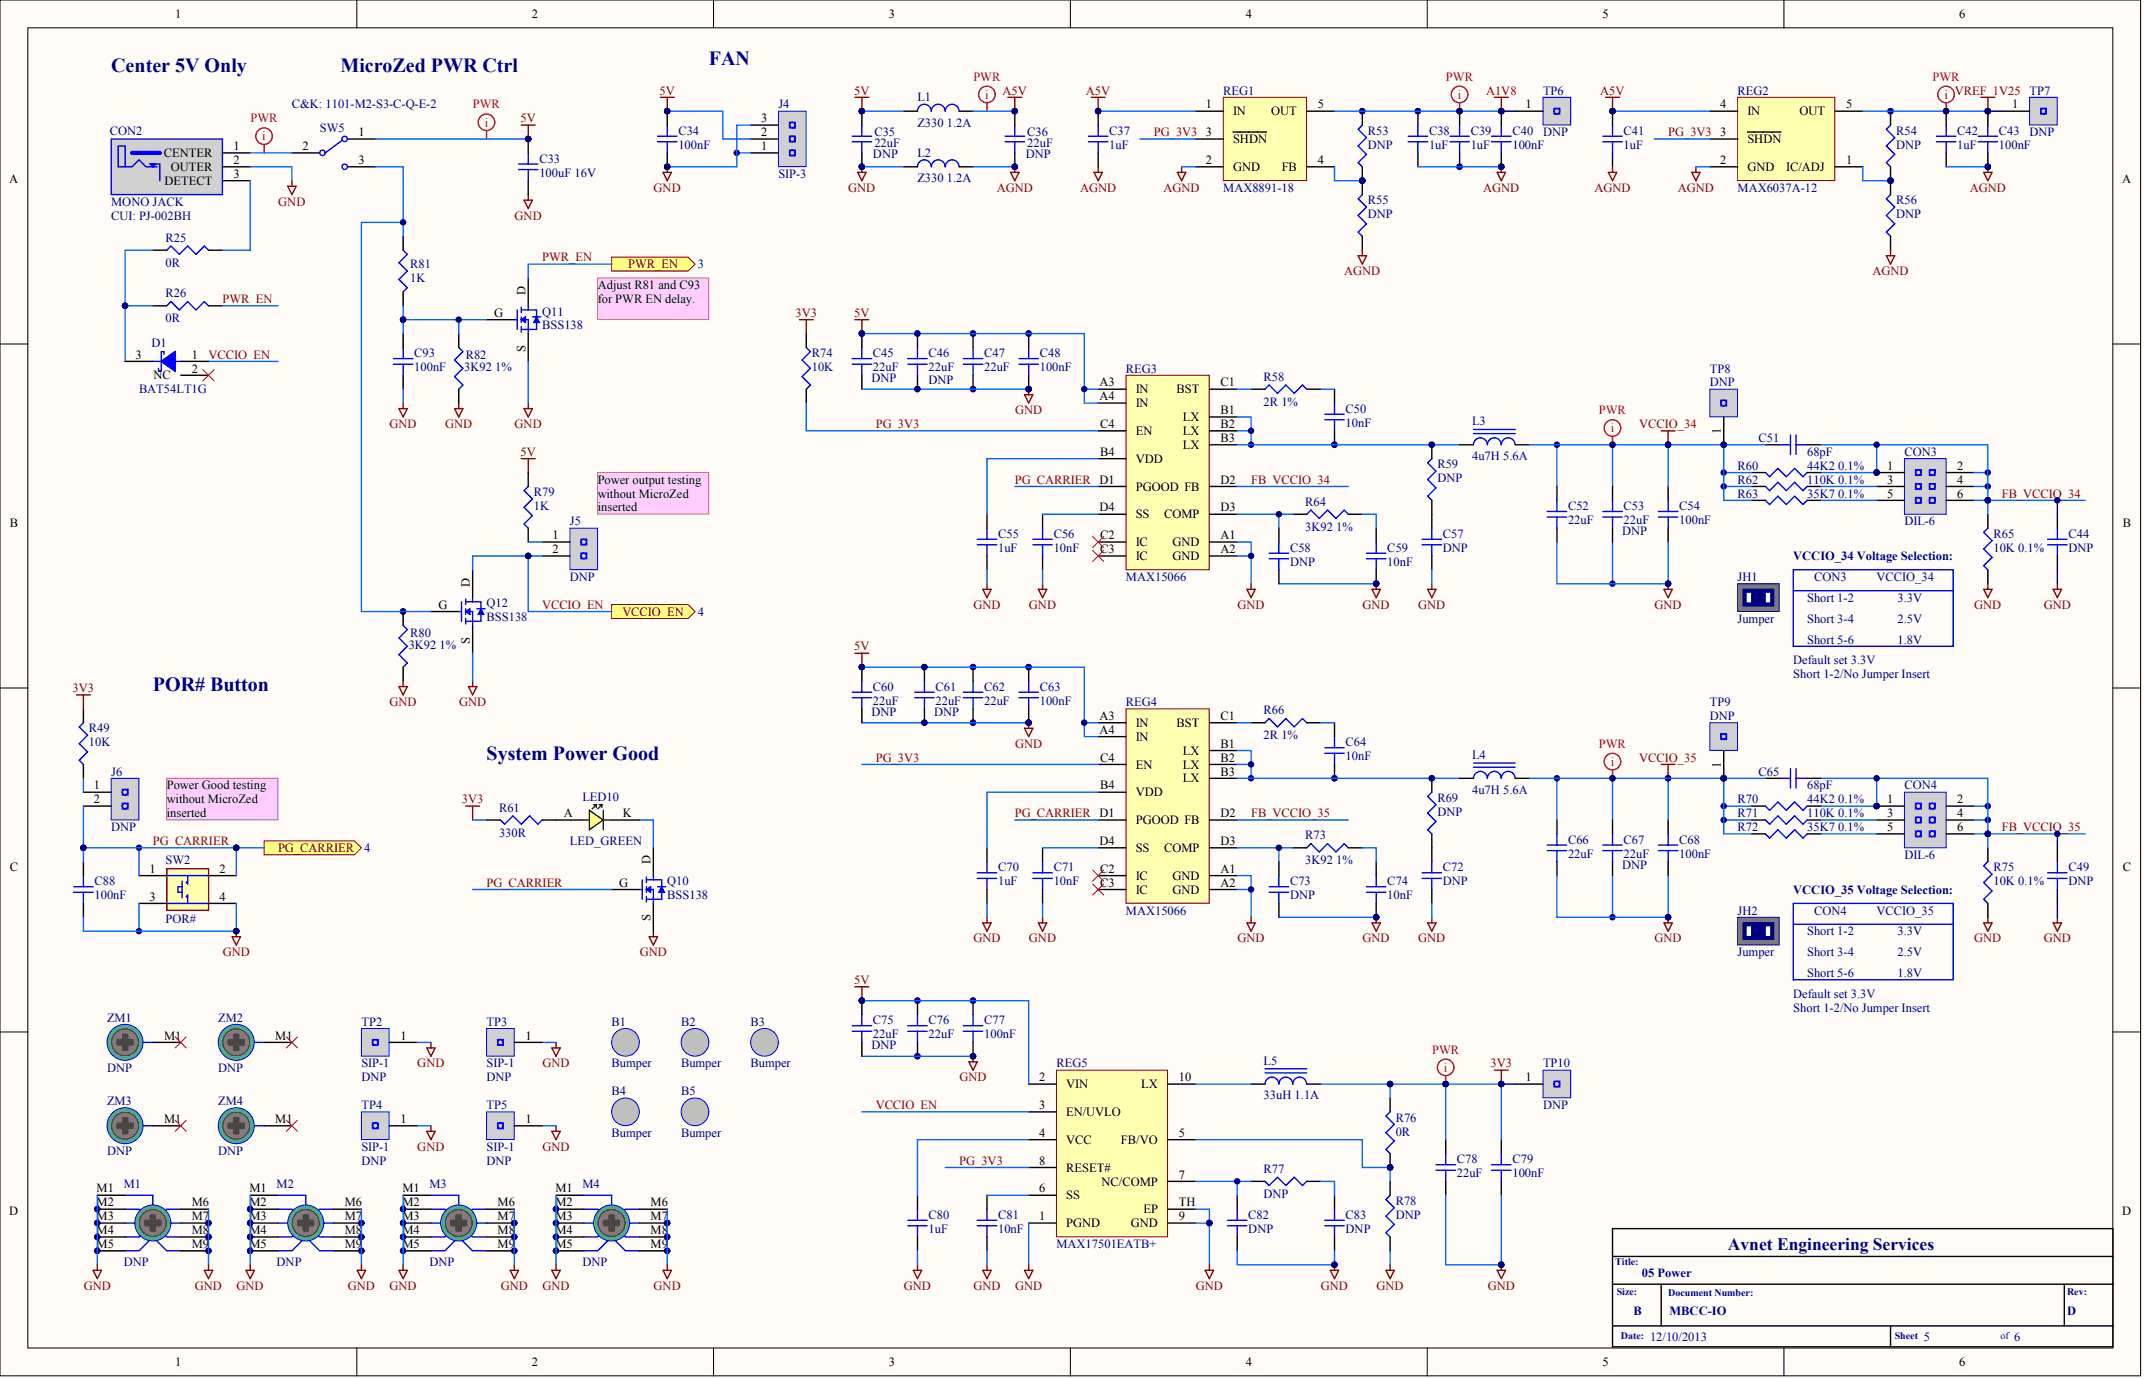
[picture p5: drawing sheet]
<svg xmlns="http://www.w3.org/2000/svg" width="651mm" height="418mm" viewBox="0 0 651 418" stroke-linecap="round" stroke-linejoin="round" font-family="sans-serif">
<defs><g id="words">
<g font-size="6.1" fill="#000080">
<text x="33.8" y="21.9">Center 5V Only</text>
<text x="103.4" y="21.9">MicroZed PWR Ctrl</text>
<text x="215.2" y="19.8">FAN</text>
<text x="46.4" y="209.5">POR# Button</text>
<text x="147.7" y="230.6">System Power Good</text>
</g>
<text font-size="5.3" fill="#000080" x="524.6" y="379.2">Avnet Engineering Services</text>
<g font-size="3.8">
<text x="53.2" y="5.5">1</text>
<text x="161.5" y="5.5">2</text>
<text x="269.8" y="5.5">3</text>
<text x="378.2" y="5.5">4</text>
<text x="486.5" y="5.5">5</text>
<text x="594.8" y="5.5">6</text>
<text x="366.1" y="32.9">1</text>
<text x="374.3" y="35">IN</text>
<text x="385.9" y="35">OUT</text>
<text x="400.1" y="32.9">5</text>
<text x="463.2" y="32.9">1</text>
<text x="522.2" y="32.9">4</text>
<text x="530.5" y="35">IN</text>
<text x="546.2" y="35">OUT</text>
<text x="560.4" y="32.9">5</text>
<text x="610.9" y="32.9">1</text>
<text x="108.9" y="41.3">1</text>
<text x="231.1" y="41.3">2</text>
<text x="231.1" y="37.1">3</text>
<text x="366.1" y="41.3">3</text>
<text x="522.2" y="41.3">3</text>
<text x="49.8" y="47.7">CENTER</text>
<text x="70.9" y="45.5">1</text>
<text x="91.8" y="45.5">2</text>
<text x="231.1" y="45.5">1</text>
<text x="374.3" y="43.4">SHDN</text>
<text x="530.5" y="43.4">SHDN</text>
<text x="51.9" y="51.9">OUTER</text>
<text x="70.9" y="49.8">2</text>
<text x="70.9" y="54">3</text>
<text x="108.9" y="49.8">3</text>
<text x="366.1" y="49.8">2</text>
<text x="374.3" y="51.9">GND</text>
<text x="389.1" y="51.9">FB</text>
<text x="400.1" y="49.8">4</text>
<text x="522.2" y="49.8">2</text>
<text x="530.5" y="51.9">GND</text>
<text x="542.2" y="51.9">IC/ADJ</text>
<text x="560.4" y="49.8">1</text>
<text x="2.8" y="55.6">A</text>
<text x="50" y="56.1">DETECT</text>
<text x="644.3" y="55.6">A</text>
<text x="159.5" y="89.4" transform="rotate(-90 159.5 89.4)">D</text>
<text x="181.5" y="87.7">Adjust R81 and C93</text>
<text x="181.5" y="91.9">for PWR EN delay.</text>
<text x="150" y="96.2">G</text>
<text x="159.5" y="106.7" transform="rotate(-90 159.5 106.7)">S</text>
<text x="41.1" y="108.8">3</text>
<text x="58.2" y="108.8">1</text>
<text x="58.2" y="113">2</text>
<text x="46.6" y="115.1">NC</text>
<text x="333.8" y="117.2">A3</text>
<text x="344.8" y="119.3">IN</text>
<text x="357.2" y="119.3">BST</text>
<text x="370.5" y="117.2">C1</text>
<text x="333.8" y="121.5">A4</text>
<text x="344.8" y="123.6">IN</text>
<text x="370.5" y="125.7">B1</text>
<text x="334" y="129.9">C4</text>
<text x="344.8" y="132">EN</text>
<text x="359.1" y="127.8">LX</text>
<text x="359.1" y="132">LX</text>
<text x="370.5" y="129.9">B2</text>
<text x="522.4" y="131.8" transform="rotate(-90 522.4 131.8)">1</text>
<text x="359.1" y="136.2">LX</text>
<text x="370.5" y="134.1">B3</text>
<text x="334" y="138.3">B4</text>
<text x="344.8" y="140.4">VDD</text>
<text x="572.9" y="142.5">1</text>
<text x="594.2" y="142.5">2</text>
<text x="181.5" y="146.8">Power output testing</text>
<text x="344.8" y="148.9">PGOOD FB</text>
<text x="370.5" y="146.8">D2</text>
<text x="572.9" y="146.8">3</text>
<text x="594.2" y="146.8">4</text>
<text x="181.5" y="151">without MicroZed</text>
<text x="181.5" y="155.2">inserted</text>
<text x="333.8" y="155.2">D4</text>
<text x="370.5" y="155.2">D3</text>
<text x="572.9" y="151">5</text>
<text x="594.2" y="151">6</text>
<text x="3" y="160">B</text>
<text x="344.8" y="157.3">SS</text>
<text x="353.4" y="157.3">COMP</text>
<text x="644.4" y="160">B</text>
<text x="167.7" y="163.6">1</text>
<text x="167.7" y="167.8">2</text>
<text x="334" y="163.6">C2</text>
<text x="334" y="167.8">C3</text>
<text x="344.8" y="165.7">IC</text>
<text x="355.9" y="165.7">GND</text>
<text x="370.5" y="163.6">A1</text>
<text x="370.5" y="167.8">A2</text>
<text x="344.8" y="169.9">IC</text>
<text x="355.9" y="169.9">GND</text>
<text x="142.6" y="178" transform="rotate(-90 142.6 178)">D</text>
<text x="133.1" y="184.7">G</text>
<text x="142.6" y="195.2" transform="rotate(-90 142.6 195.2)">S</text>
<text x="333.8" y="218.4">A3</text>
<text x="344.8" y="220.5">IN</text>
<text x="357.2" y="220.5">BST</text>
<text x="370.5" y="218.4">C1</text>
<text x="333.8" y="222.7">A4</text>
<text x="344.8" y="224.8">IN</text>
<text x="370.5" y="226.9">B1</text>
<text x="334" y="231.1">C4</text>
<text x="344.8" y="233.2">EN</text>
<text x="359.1" y="229">LX</text>
<text x="359.1" y="233.2">LX</text>
<text x="370.5" y="231.1">B2</text>
<text x="522.4" y="233" transform="rotate(-90 522.4 233)">1</text>
<text x="28.5" y="239.5">1</text>
<text x="50.6" y="239.5">Power Good testing</text>
<text x="334" y="239.5">B4</text>
<text x="359.1" y="237.4">LX</text>
<text x="370.5" y="235.3">B3</text>
<text x="28.5" y="243.7">2</text>
<text x="50.6" y="243.7">without MicroZed</text>
<text x="344.8" y="241.6">VDD</text>
<text x="572.9" y="243.7">1</text>
<text x="594.2" y="243.7">2</text>
<text x="50.6" y="248">inserted</text>
<text x="171.1" y="248">A</text>
<text x="189.1" y="248">K</text>
<text x="344.8" y="250.1">PGOOD FB</text>
<text x="370.5" y="248">D2</text>
<text x="572.9" y="248">3</text>
<text x="594.2" y="248">4</text>
<text x="333.8" y="256.4">D4</text>
<text x="370.5" y="256.4">D3</text>
<text x="572.9" y="252.2">5</text>
<text x="594.2" y="252.2">6</text>
<text x="197.5" y="262.3" transform="rotate(-90 197.5 262.3)">D</text>
<text x="344.8" y="258.5">SS</text>
<text x="353.4" y="258.5">COMP</text>
<text x="3" y="264.3">C</text>
<text x="45.4" y="264.8">1</text>
<text x="66.7" y="264.8">2</text>
<text x="188" y="269">G</text>
<text x="334" y="264.8">C2</text>
<text x="334" y="269">C3</text>
<text x="344.8" y="266.9">IC</text>
<text x="355.9" y="266.9">GND</text>
<text x="370.5" y="264.8">A1</text>
<text x="370.5" y="269">A2</text>
<text x="644.4" y="264.3">C</text>
<text x="45.4" y="273.3">3</text>
<text x="66.7" y="273.3">4</text>
<text x="344.8" y="271.1">IC</text>
<text x="355.9" y="271.1">GND</text>
<text x="197.5" y="279.6" transform="rotate(-90 197.5 279.6)">S</text>
<text x="49.8" y="315.4">M1</text>
<text x="83.6" y="315.4">M1</text>
<text x="121.5" y="315.4">1</text>
<text x="159.5" y="315.4">1</text>
<text x="315.5" y="328.1">2</text>
<text x="357.9" y="328.1">10</text>
<text x="463.2" y="328.1">1</text>
<text x="323.7" y="330.2">VIN</text>
<text x="346.5" y="330.2">LX</text>
<text x="49.8" y="340.7">M1</text>
<text x="83.6" y="340.7">M1</text>
<text x="121.5" y="340.7">1</text>
<text x="159.5" y="340.7">1</text>
<text x="315.5" y="336.5">3</text>
<text x="323.7" y="338.6">EN/UVLO</text>
<text x="315.5" y="344.9">4</text>
<text x="323.7" y="347">VCC</text>
<text x="340.3" y="347">FB/VO</text>
<text x="357.9" y="344.9">5</text>
<text x="315.5" y="353.4">8</text>
<text x="323.7" y="355.5">RESET#</text>
<text x="334.4" y="359.7">NC/COMP</text>
<text x="357.9" y="357.6">7</text>
<text x="29.3" y="361.8">M1</text>
<text x="75.8" y="361.8">M1</text>
<text x="122.2" y="361.8">M1</text>
<text x="168.6" y="361.8">M1</text>
<text x="315.5" y="361.8">6</text>
<text x="323.7" y="363.9">SS</text>
<text x="2.8" y="368.7">D</text>
<text x="29.3" y="366">M2</text>
<text x="29.3" y="370.2">M3</text>
<text x="58.2" y="366">M6</text>
<text x="58.2" y="370.2">M7</text>
<text x="75.8" y="366">M2</text>
<text x="75.8" y="370.2">M3</text>
<text x="104.7" y="366">M6</text>
<text x="104.7" y="370.2">M7</text>
<text x="122.2" y="366">M2</text>
<text x="122.2" y="370.2">M3</text>
<text x="151.1" y="366">M6</text>
<text x="151.1" y="370.2">M7</text>
<text x="168.6" y="366">M2</text>
<text x="168.6" y="370.2">M3</text>
<text x="197.5" y="366">M6</text>
<text x="197.5" y="370.2">M7</text>
<text x="315.5" y="370.2">1</text>
<text x="347.1" y="368.1">EP</text>
<text x="357.9" y="370.2">9</text>
<text x="357.9" y="366">TH</text>
<text x="644.3" y="368.7">D</text>
<text x="29.3" y="374.5">M4</text>
<text x="58.2" y="374.5">M8</text>
<text x="75.8" y="374.5">M4</text>
<text x="104.7" y="374.5">M8</text>
<text x="122.2" y="374.5">M4</text>
<text x="151.1" y="374.5">M8</text>
<text x="168.6" y="374.5">M4</text>
<text x="197.5" y="374.5">M8</text>
<text x="323.7" y="372.3">PGND</text>
<text x="343.3" y="372.3">GND</text>
<text x="29.3" y="378.7">M5</text>
<text x="58.2" y="378.7">M9</text>
<text x="75.8" y="378.7">M5</text>
<text x="104.7" y="378.7">M9</text>
<text x="122.2" y="378.7">M5</text>
<text x="151.1" y="378.7">M9</text>
<text x="168.6" y="378.7">M5</text>
<text x="197.5" y="378.7">M9</text>
<text x="53.2" y="414.5">1</text>
<text x="161.5" y="414.5">2</text>
<text x="269.8" y="414.5">3</text>
<text x="378.2" y="414.5">4</text>
<text x="486.5" y="414.5">5</text>
<text x="594.8" y="414.5">6</text>
</g>
<g font-size="3.8" fill="#800000">
<text x="200.2" y="28.7">5V</text>
<text x="259.3" y="28.7">5V</text>
<text x="304.4" y="28.7">A5V</text>
<text x="329.7" y="28.7">A5V</text>
<text x="451.1" y="28.7">A1V8</text>
<text x="485.8" y="28.7">A5V</text>
<text x="593.4" y="28.7">VREF_1V25</text>
<text x="158" y="37.1">5V</text>
<text x="350.3" y="41.3">PG_3V3</text>
<text x="506.4" y="41.3">PG_3V3</text>
<text x="198.4" y="58.2">GND</text>
<text x="257.5" y="58.2">GND</text>
<text x="302.6" y="58.2">AGND</text>
<text x="327.9" y="58.2">AGND</text>
<text x="353.2" y="58.2">AGND</text>
<text x="450.3" y="58.2">AGND</text>
<text x="484" y="58.2">AGND</text>
<text x="509.4" y="58.2">AGND</text>
<text x="598" y="58.2">AGND</text>
<text x="84.5" y="62.4">GND</text>
<text x="156.2" y="66.6">GND</text>
<text x="164.6" y="79.3">PWR_EN</text>
<text x="190.7" y="81.4">PWR_EN</text>
<text x="408.1" y="83.5">AGND</text>
<text x="568.4" y="83.5">AGND</text>
<text x="67.5" y="91.9">PWR_EN</text>
<text x="241.5" y="96.2">3V3</text>
<text x="259.3" y="96.2">5V</text>
<text x="63.3" y="108.8">VCCIO_EN</text>
<text x="308.2" y="125.7">GND</text>
<text x="118.2" y="129.9">GND</text>
<text x="135.1" y="129.9">GND</text>
<text x="156.2" y="129.9">GND</text>
<text x="265.9" y="129.9">PG_3V3</text>
<text x="497.6" y="129.9">VCCIO_34</text>
<text x="158" y="138.3">5V</text>
<text x="308.1" y="146.8">PG_CARRIER D1</text>
<text x="379.8" y="146.8">FB_VCCIO_34</text>
<text x="607.7" y="151">FB_VCCIO_34</text>
<text x="164.6" y="184.7">VCCIO_EN</text>
<text x="295.5" y="184.7">GND</text>
<text x="312.4" y="184.7">GND</text>
<text x="375.7" y="184.7">GND</text>
<text x="413.7" y="184.7">GND</text>
<text x="430.5" y="184.7">GND</text>
<text x="502.3" y="184.7">GND</text>
<text x="599.3" y="184.7">GND</text>
<text x="620.4" y="184.7">GND</text>
<text x="188.9" y="186.8">VCCIO_EN</text>
<text x="259.3" y="197.4">5V</text>
<text x="22" y="210">3V3</text>
<text x="118.2" y="214.2">GND</text>
<text x="139.3" y="214.2">GND</text>
<text x="308.2" y="226.9">GND</text>
<text x="265.9" y="231.1">PG_3V3</text>
<text x="497.6" y="231.1">VCCIO_35</text>
<text x="140.2" y="243.7">3V3</text>
<text x="308.1" y="248">PG_CARRIER D1</text>
<text x="379.8" y="248">FB_VCCIO_35</text>
<text x="46.4" y="256.4">PG_CARRIER</text>
<text x="607.7" y="252.2">FB_VCCIO_35</text>
<text x="84.4" y="258.5">PG_CARRIER</text>
<text x="147.7" y="269">PG_CARRIER</text>
<text x="295.5" y="285.9">GND</text>
<text x="312.4" y="285.9">GND</text>
<text x="375.7" y="285.9">GND</text>
<text x="413.7" y="285.9">GND</text>
<text x="430.5" y="285.9">GND</text>
<text x="502.3" y="285.9">GND</text>
<text x="599.3" y="285.9">GND</text>
<text x="620.4" y="285.9">GND</text>
<text x="67.6" y="290.1">GND</text>
<text x="194.2" y="290.1">GND</text>
<text x="259.3" y="298.6">5V</text>
<text x="126.7" y="323.9">GND</text>
<text x="164.7" y="323.9">GND</text>
<text x="452.5" y="323.9">3V3</text>
<text x="291.3" y="328.1">GND</text>
<text x="265.9" y="336.5">VCCIO_EN</text>
<text x="126.7" y="349.2">GND</text>
<text x="164.7" y="349.2">GND</text>
<text x="291.2" y="353.4">PG_3V3</text>
<text x="25.4" y="391.3">GND</text>
<text x="59.2" y="391.3">GND</text>
<text x="71.8" y="391.3">GND</text>
<text x="105.6" y="391.3">GND</text>
<text x="118.2" y="391.3">GND</text>
<text x="152" y="391.3">GND</text>
<text x="164.7" y="391.3">GND</text>
<text x="198.4" y="391.3">GND</text>
<text x="274.4" y="391.3">GND</text>
<text x="295.5" y="391.3">GND</text>
<text x="308.2" y="391.3">GND</text>
<text x="363" y="391.3">GND</text>
<text x="401" y="391.3">GND</text>
<text x="417.9" y="391.3">GND</text>
<text x="451.6" y="391.3">GND</text>
</g>
<g font-size="3.8" fill="#f00">
<text x="295.5" y="24.5">PWR</text>
<text x="299.1" y="29.9">i</text>
<text x="439" y="24.5">PWR</text>
<text x="442.6" y="29.9">i</text>
<text x="586.7" y="24.5">PWR</text>
<text x="590.3" y="29.9">i</text>
<text x="143.6" y="32.9">PWR</text>
<text x="76" y="37.1">PWR</text>
<text x="147.2" y="38.4">i</text>
<text x="79.6" y="42.6">i</text>
<text x="485.4" y="125.7">PWR</text>
<text x="489" y="131.2">i</text>
<text x="485.4" y="226.9">PWR</text>
<text x="489" y="232.4">i</text>
<text x="434.8" y="319.6">PWR</text>
<text x="438.3" y="325.1">i</text>
</g>
<g font-size="3.8" fill="#000080">
<text x="371.4" y="28.7">REG1</text>
<text x="468.4" y="28.7">TP6</text>
<text x="527.5" y="28.7">REG2</text>
<text x="616.1" y="28.7">TP7</text>
<text x="88.6" y="32.9">C&amp;K: 1101-M2-S3-C-Q-E-2</text>
<text x="236.3" y="32.9">J4</text>
<text x="278.5" y="30.8">L1</text>
<text x="33.3" y="40.9">CON2</text>
<text x="97.1" y="40.1">SW5</text>
<text x="205.9" y="40.9">C34</text>
<text x="265.4" y="41.3">C35</text>
<text x="278.5" y="38.4">Z330 1.2A</text>
<text x="311.9" y="41.3">C36</text>
<text x="336.8" y="40.9">C37</text>
<text x="415.3" y="40.9">R53</text>
<text x="433.8" y="40.9">C38</text>
<text x="446.5" y="40.9">C39</text>
<text x="459.1" y="40.9">C40</text>
<text x="468.4" y="41.3">DNP</text>
<text x="492.9" y="40.9">C41</text>
<text x="575.6" y="40.9">R54</text>
<text x="594.2" y="40.9">C42</text>
<text x="606.8" y="40.9">C43</text>
<text x="616.1" y="41.3">DNP</text>
<text x="205.9" y="45.1">100nF</text>
<text x="265.4" y="44.7">22uF</text>
<text x="278.5" y="47.7">L2</text>
<text x="311.9" y="44.7">22uF</text>
<text x="336.8" y="45.1">1uF</text>
<text x="415.3" y="45.1">DNP</text>
<text x="433.8" y="45.1">1uF</text>
<text x="446.5" y="45.1">1uF</text>
<text x="459.1" y="45.1">100nF</text>
<text x="492.9" y="45.1">1uF</text>
<text x="575.6" y="45.1">DNP</text>
<text x="594.2" y="45.1">1uF</text>
<text x="606.8" y="45.1">100nF</text>
<text x="163.7" y="49.3">C33</text>
<text x="163.7" y="53.6">100uF 16V</text>
<text x="236.3" y="54">SIP-3</text>
<text x="265" y="48.1">DNP</text>
<text x="311.4" y="48.1">DNP</text>
<text x="278.5" y="55.2">Z330 1.2A</text>
<text x="371.4" y="58.2">MAX8891-18</text>
<text x="527.5" y="58.2">MAX6037A-12</text>
<text x="33.8" y="62.4">MONO JACK</text>
<text x="415.3" y="62">R55</text>
<text x="575.6" y="62">R56</text>
<text x="33.8" y="66.6">CUI: PJ-002BH</text>
<text x="415.3" y="66.2">DNP</text>
<text x="575.6" y="66.2">DNP</text>
<text x="50.2" y="73.4">R25</text>
<text x="50.2" y="81">0R</text>
<text x="124.5" y="81.4">R81</text>
<text x="211.8" y="81.4">3</text>
<text x="124.5" y="85.6">1K</text>
<text x="50.2" y="90.2">R26</text>
<text x="164.6" y="95.7">Q11</text>
<text x="50.2" y="97.8">0R</text>
<text x="164.6" y="99.9">BSS138</text>
<text x="46" y="105.4">D1</text>
<text x="125.8" y="108.4">C93</text>
<text x="125.8" y="112.6">100nF</text>
<text x="141" y="112.6">3K92 1%</text>
<text x="141.4" y="108.8">R82</text>
<text x="246.5" y="108.4">R74</text>
<text x="246.5" y="112.6">10K</text>
<text x="265" y="108.4">C45</text>
<text x="265" y="112.6">22uF</text>
<text x="281.9" y="108.4">C46</text>
<text x="281.9" y="112.6">22uF</text>
<text x="298.8" y="108.4">C47</text>
<text x="298.8" y="112.6">22uF</text>
<text x="315.7" y="108.4">C48</text>
<text x="315.7" y="112.6">100nF</text>
<text x="341.8" y="113">REG3</text>
<text x="519.1" y="113">TP8</text>
<text x="42.2" y="119.3">BAT54LT1G</text>
<text x="264.6" y="116">DNP</text>
<text x="281.9" y="116.4">DNP</text>
<text x="383.6" y="115.5">R58</text>
<text x="519.1" y="117.2">DNP</text>
<text x="383.6" y="123.1">2R 1%</text>
<text x="408.5" y="125.2">C50</text>
<text x="408.5" y="129.5">10nF</text>
<text x="446.9" y="129">L3</text>
<text x="533.8" y="134.1">C51</text>
<text x="436.4" y="142.1">R59</text>
<text x="446.9" y="139.6">4u7H 5.6A</text>
<text x="527.5" y="142.5">R60</text>
<text x="548.6" y="138.3">68pF</text>
<text x="548.6" y="142.5">44K2 0.1%</text>
<text x="578.2" y="138.3">CON3</text>
<text x="436.4" y="146.3">DNP</text>
<text x="527.5" y="146.8">R62</text>
<text x="548.6" y="146.8">110K 0.1%</text>
<text x="162.1" y="150.5">R79</text>
<text x="162.1" y="154.8">1K</text>
<text x="396.3" y="153.5">R64</text>
<text x="476" y="154.8">C52</text>
<text x="492.9" y="154.8">C53</text>
<text x="509.8" y="154.8">C54</text>
<text x="527.5" y="151">R63</text>
<text x="548.6" y="151">35K7 0.1%</text>
<text x="173" y="159.4">J5</text>
<text x="396.3" y="161.1">3K92 1%</text>
<text x="476" y="159">22uF</text>
<text x="492.9" y="159">22uF</text>
<text x="509.8" y="159">100nF</text>
<text x="578.2" y="159.4">DIL-6</text>
<text x="303" y="163.2">C55</text>
<text x="303" y="167.4">1uF</text>
<text x="319.9" y="163.2">C56</text>
<text x="319.9" y="167.4">10nF</text>
<text x="391.6" y="167.4">C58</text>
<text x="421.2" y="167.4">C59</text>
<text x="438" y="163.2">C57</text>
<text x="438" y="167.4">DNP</text>
<text x="492.5" y="162.4">DNP</text>
<text x="605.2" y="163.2">R65</text>
<text x="605.2" y="167.4">10K 0.1%</text>
<text x="627.9" y="163.2">C44</text>
<text x="627.9" y="167.4">DNP</text>
<text x="391.6" y="171.6">DNP</text>
<text x="421.2" y="171.6">10nF</text>
<text x="544.4" y="169.9">VCCIO_34 Voltage Selection:</text>
<text x="173" y="176.3">DNP</text>
<text x="341.8" y="176.3">MAX15066</text>
<text x="527.5" y="176.3">JH1</text>
<text x="550.7" y="176.3">CON3</text>
<text x="569.7" y="176.3">VCCIO_34</text>
<text x="147.7" y="184.3">Q12</text>
<text x="548.6" y="182.6">Short 1-2</text>
<text x="576" y="182.6">3.3V</text>
<text x="147.7" y="188.5">BSS138</text>
<text x="211.8" y="186.8">4</text>
<text x="527.5" y="188.9">Jumper</text>
<text x="548.6" y="188.9">Short 3-4</text>
<text x="576" y="188.9">2.5V</text>
<text x="124.1" y="196.9">3K92 1%</text>
<text x="124.5" y="193.1">R80</text>
<text x="548.6" y="195.2">Short 5-6</text>
<text x="576" y="195.2">1.8V</text>
<text x="544.4" y="201.6">Default set 3.3V</text>
<text x="265" y="209.6">C60</text>
<text x="284" y="209.6">C61</text>
<text x="298.8" y="209.6">C62</text>
<text x="315.7" y="209.6">C63</text>
<text x="544.4" y="205.8">Short 1-2/No Jumper Insert</text>
<text x="265" y="213.8">22uF</text>
<text x="284" y="213.8">22uF</text>
<text x="298.8" y="213.8">22uF</text>
<text x="315.7" y="213.8">100nF</text>
<text x="341.8" y="214.2">REG4</text>
<text x="519.1" y="214.2">TP9</text>
<text x="264.6" y="217.2">DNP</text>
<text x="283.6" y="217.2">DNP</text>
<text x="383.6" y="216.8">R66</text>
<text x="519.1" y="218.4">DNP</text>
<text x="27" y="222.2">R49</text>
<text x="27" y="226.4">10K</text>
<text x="383.6" y="224.3">2R 1%</text>
<text x="408.5" y="226.4">C64</text>
<text x="408.5" y="230.7">10nF</text>
<text x="446.9" y="230.2">L4</text>
<text x="33.8" y="235.3">J6</text>
<text x="533.8" y="235.3">C65</text>
<text x="548.6" y="239.5">68pF</text>
<text x="578.2" y="239.5">CON4</text>
<text x="176.8" y="242.9">LED10</text>
<text x="436.4" y="243.3">R69</text>
<text x="446.9" y="240.8">4u7H 5.6A</text>
<text x="527.5" y="243.7">R70</text>
<text x="548.6" y="243.7">44K2 0.1%</text>
<text x="151.5" y="246.3">R61</text>
<text x="436.4" y="247.5">DNP</text>
<text x="527.5" y="248">R71</text>
<text x="548.6" y="248">110K 0.1%</text>
<text x="33.8" y="252.2">DNP</text>
<text x="151.5" y="253.9">330R</text>
<text x="173" y="256.4">LED_GREEN</text>
<text x="396.3" y="254.7">R73</text>
<text x="476" y="256">C66</text>
<text x="492.9" y="256">C67</text>
<text x="509.8" y="256">C68</text>
<text x="527.5" y="252.2">R72</text>
<text x="548.6" y="252.2">35K7 0.1%</text>
<text x="50.2" y="262.3">SW2</text>
<text x="110.6" y="258.5">4</text>
<text x="396.3" y="262.3">3K92 1%</text>
<text x="476" y="260.2">22uF</text>
<text x="492.5" y="263.6">DNP</text>
<text x="492.9" y="260.2">22uF</text>
<text x="509.8" y="260.2">100nF</text>
<text x="578.2" y="260.6">DIL-6</text>
<text x="28.7" y="268.6">C88</text>
<text x="202.6" y="268.6">Q10</text>
<text x="303" y="264.4">C70</text>
<text x="303" y="268.6">1uF</text>
<text x="319.9" y="264.4">C71</text>
<text x="319.9" y="268.6">10nF</text>
<text x="391.6" y="268.6">C73</text>
<text x="421.2" y="268.6">C74</text>
<text x="438" y="264.4">C72</text>
<text x="438" y="268.6">DNP</text>
<text x="605.2" y="264.4">R75</text>
<text x="605.2" y="268.6">10K 0.1%</text>
<text x="627.9" y="264.4">C49</text>
<text x="627.9" y="268.6">DNP</text>
<text x="28.7" y="272.8">100nF</text>
<text x="202.6" y="272.8">BSS138</text>
<text x="391.6" y="272.8">DNP</text>
<text x="421.2" y="272.8">10nF</text>
<text x="544.4" y="271.1">VCCIO_35 Voltage Selection:</text>
<text x="50.2" y="280">POR#</text>
<text x="341.8" y="277.5">MAX15066</text>
<text x="527.5" y="277.5">JH2</text>
<text x="550.7" y="277.5">CON4</text>
<text x="569.7" y="277.5">VCCIO_35</text>
<text x="548.6" y="283.8">Short 1-2</text>
<text x="576" y="283.8">3.3V</text>
<text x="527.5" y="290.1">Jumper</text>
<text x="548.6" y="290.1">Short 3-4</text>
<text x="576" y="290.1">2.5V</text>
<text x="548.6" y="296.4">Short 5-6</text>
<text x="576" y="296.4">1.8V</text>
<text x="544.4" y="302.8">Default set 3.3V</text>
<text x="32.5" y="309.9">ZM1</text>
<text x="66.3" y="309.9">ZM2</text>
<text x="109.7" y="311.2">TP2</text>
<text x="147.7" y="311.2">TP3</text>
<text x="185.7" y="311.2">B1</text>
<text x="206.8" y="311.2">B2</text>
<text x="227.9" y="311.2">B3</text>
<text x="265" y="310.8">C75</text>
<text x="281.9" y="310.8">C76</text>
<text x="298.8" y="310.8">C77</text>
<text x="544.4" y="307">Short 1-2/No Jumper Insert</text>
<text x="265" y="315">22uF</text>
<text x="281.9" y="315">22uF</text>
<text x="298.8" y="315">100nF</text>
<text x="109.7" y="323.9">SIP-1</text>
<text x="147.7" y="323.9">SIP-1</text>
<text x="185.7" y="323.9">Bumper</text>
<text x="206.8" y="323.9">Bumper</text>
<text x="227.9" y="323.9">Bumper</text>
<text x="264.6" y="318.4">DNP</text>
<text x="320.7" y="323.9">REG5</text>
<text x="383.6" y="323">L5</text>
<text x="468.4" y="323.9">TP10</text>
<text x="32.5" y="325.1">DNP</text>
<text x="66.3" y="325.1">DNP</text>
<text x="109.7" y="328.1">DNP</text>
<text x="147.7" y="328.1">DNP</text>
<text x="32.5" y="335.2">ZM3</text>
<text x="66.3" y="335.2">ZM4</text>
<text x="185.7" y="332.3">B4</text>
<text x="206.8" y="332.3">B5</text>
<text x="383.6" y="333.6">33uH 1.1A</text>
<text x="109.7" y="336.5">TP4</text>
<text x="147.7" y="336.5">TP5</text>
<text x="423.7" y="340.3">R76</text>
<text x="468.4" y="336.5">DNP</text>
<text x="185.7" y="344.9">Bumper</text>
<text x="206.8" y="344.9">Bumper</text>
<text x="423.7" y="344.5">0R</text>
<text x="32.5" y="350.4">DNP</text>
<text x="66.3" y="350.4">DNP</text>
<text x="109.7" y="353.4">DNP</text>
<text x="109.7" y="349.2">SIP-1</text>
<text x="147.7" y="353.4">DNP</text>
<text x="147.7" y="349.2">SIP-1</text>
<text x="442.3" y="353">C78</text>
<text x="459.1" y="353">C79</text>
<text x="383.6" y="355.9">R77</text>
<text x="442.3" y="357.2">22uF</text>
<text x="459.1" y="357.2">100nF</text>
<text x="37.6" y="360.5">M1</text>
<text x="84" y="360.5">M2</text>
<text x="130.4" y="360.5">M3</text>
<text x="176.8" y="360.5">M4</text>
<text x="383.6" y="363.5">DNP</text>
<text x="423.7" y="365.6">R78</text>
<text x="281.9" y="369.8">C80</text>
<text x="303" y="369.8">C81</text>
<text x="379" y="369.8">C82</text>
<text x="408.5" y="369.8">C83</text>
<text x="423.7" y="369.8">DNP</text>
<text x="281.9" y="374">1uF</text>
<text x="303" y="374">10nF</text>
<text x="379" y="374">DNP</text>
<text x="408.5" y="374">DNP</text>
<text x="320.7" y="378.7">MAX17501EATB+</text>
<text x="37.6" y="384.2">DNP</text>
<text x="84" y="384.2">DNP</text>
<text x="130.4" y="384.2">DNP</text>
<text x="176.8" y="384.2">DNP</text>
<text x="498.4" y="387.5">05 Power</text>
<text x="495.9" y="398.9">B</text>
<text x="506.8" y="398.9">MBCC-IO</text>
<text x="627.5" y="398.9">D</text>
<text x="500.9" y="406.9">12/10/2013</text>
<text x="584.1" y="406.9">5</text>
<text x="611.5" y="406.9">6</text>
</g>
<g font-size="3" fill="#000080">
<text x="490.4" y="383.9">Title:</text>
<text x="490.8" y="392.8">Size:</text>
<text x="506.4" y="393.2">Document Number:</text>
<text x="627.5" y="392.8">Rev:</text>
<text x="492.1" y="406.3">Date:</text>
<text x="575.2" y="406.3">Sheet</text>
<text x="607.3" y="406.3">of</text>
</g>
</g></defs>
<g fill="#fffcf8" stroke="#000" stroke-width=".3">
<path d="M0 0h649.9v417.4h-649.9z"/>
<path d="M8.4 8.4h633v400.6h-633z"/>
</g>
<g fill="none" stroke="#000" stroke-width=".3">
<path d="M108.3 0v8.4M216.6 0v8.4M324.9 0v8.4M433.3 0v8.4M541.6 0v8.4M0 104.4h8.4M641.5 104.4h8.4M0 208.7h8.4M641.5 208.7h8.4M0 313.1h8.4M641.5 313.1h8.4M108.3 409v8.5"/>
<path d="M216.6 409v8.5M324.9 409v8.5M433.3 409v8.5M541.6 409v8.5"/>
</g>
<path d="M489.5 372.8h152v35.8h-152zM489.5 381.2h152M489.5 389.6h152M504.3 389.6v12.7M626.7 389.6v12.7M489.5 402.3h152M573.9 402.3v6.3" fill="none" stroke="#000" stroke-width=".42"/>
<path d="M341.8 113.9h25.3v59h-25.3z" fill="#ffffb0" stroke="#800000" stroke-width=".3"/>
<g fill="none" stroke="#000" stroke-width=".42">
<path d="M333.4 118.1h8.4M367.1 118.1h8.5M333.4 122.3h8.4M333.4 130.7h8.4M333.4 139.2h8.4M367.1 126.5h8.5M367.1 130.7h8.5M367.1 134.9h8.5M333.4 147.6h8.4M333.4 156h8.4M367.1 147.6h8.5M367.1 156h8.5"/>
<path d="M333.4 164.5h8.4M333.4 168.7h8.4M367.1 164.5h8.5M367.1 168.7h8.5"/>
</g>
<path d="M33.8 42.2h33.7v16.8h-33.7z" fill-rule="evenodd" fill="#d0d0d0" stroke="#00f" stroke-width=".42"/>
<g fill="none" stroke="#000" stroke-width=".42">
<path d="M67.5 46.4h8.5M67.5 50.6h8.5M67.5 54.8h8.5M261.6 101.2v4.2M261.6 113.9v4.2M295.4 101.2v4.2M295.4 113.9v4.2M312.3 101.2v4.2M312.3 113.9v4.2M379.8 118.1h4.2M396.7 118.1h4.2M405.1 118.1v4.2"/>
<path d="M405.1 130.7v4.2M434.7 134.9v4.3M443.1 134.9h4.2M460 134.9h4.2M536 134.9h4.2M548.6 134.9h4.2M299.6 156v4.2M316.5 156v4.2M392.5 156h4.2M409.3 156h4.3M434.7 151.8v8.4M472.7 147.6v4.2"/>
<path d="M506.4 147.6v4.2M531.7 143.4h4.3M548.6 143.4h4.2M299.6 168.7v4.2M316.5 168.7v4.2M417.8 160.2v4.3M417.8 172.9v4.2M434.7 168.7v4.2M472.7 160.2v4.3M506.4 160.2v4.3"/>
</g>
<path d="M40.1 46.4h8.4" fill="none" stroke="#00f" stroke-width="1.3"/>
<g fill="none" stroke="#00f" stroke-width=".42">
<path d="M35.9 44.3h2.1v6.3h-2.1zM38 50.6h2.1l2.1-2.1 2.1 2.1h3.4M45.6 49.8h1.7l-.9 .8zM46 49.8h2.5v5M46.4 49.8v.8M258.7 110.5h5.9M258.7 108.8h5.9M261.6 105.4v3.4M261.6 110.5v3.4M292.5 110.5h5.9M292.5 108.8h5.9M295.4 105.4v3.4"/>
<path d="M295.4 110.5v3.4M309.3 110.5h5.9M309.3 108.8h5.9M312.3 105.4v3.4M312.3 110.5v3.4M384 118.1l1.3-1.3 2.5 2.5 2.6-2.5 2.5 2.5 2.5-2.5 1.3 1.3M402.2 127.4h5.9M402.2 125.7h5.9M405.1 122.3v3.4M405.1 127.4v3.3M434.7 139.2l-1.3 1.2 2.5 2.6-2.5 2.5 2.5 2.5-2.5 2.5 1.3 1.3M447.3 131.6h12.7"/>
<path d="M447.3 130.3h12.7M451.5 134.9a2.09 2.09 0 0 0-2.1-2.1 2.09 2.09 0 0 0-2.1 2.1M459.9 134.9a2.11 2.11 0 0 0-2.1-2.1 2.11 2.11 0 0 0-2.1 2.1 2.09 2.09 0 0 0-2.1-2.1 2.09 2.09 0 0 0-2 2.1M540.2 134.9h3.3M543.5 132v5.9M545.2 134.9h3.4M545.2 132v5.9M396.7 156l1.3-1.2 2.5 2.5 2.5-2.5 2.6 2.5 2.5-2.5 1.2 1.2M469.7 156.9h5.9M469.7 155.2h5.9M472.7 151.8v3.4M472.7 156.9v3.3"/>
<path d="M503.5 156.9h5.9M503.5 155.2h5.9M506.4 151.8v3.4M506.4 156.9v3.3M536 143.4l1.2 1.2 2.6-2.5 2.5 2.5 2.5-2.5 2.5 2.5 1.3-1.2M296.7 165.3h5.9M296.7 163.6h5.9M299.6 160.2v3.4M299.6 165.3v3.4M313.6 165.3h5.9M313.6 163.6h5.9M316.5 160.2v3.4"/>
<path d="M316.5 165.3v3.4M414.8 169.5h5.9M414.8 167.8h5.9M417.8 164.5v3.3M417.8 169.5v3.4M431.7 165.3h5.9M431.7 163.6h5.9M434.7 160.2v3.4M434.7 165.3v3.4"/>
</g>
<g fill="none" stroke="#800000" stroke-width=".42">
<path d="M87.4 56.5h2.5l-1.3 2.5zM88.6 54.8v1.7M160.4 59v1.7M159.1 60.7h2.5l-1.2 2.6zM259.5 97h4.3M261.6 97v4.2M311 119.8h2.6l-1.3 2.5zM312.3 118.1v1.7M504.3 130.7h4.2M506.4 130.7v4.2M298.4 178.8h2.5l-1.3 2.5zM299.6 177.1v1.7"/>
<path d="M315.2 178.8h2.6l-1.3 2.5zM316.5 177.1v1.7M378.5 178.8h2.6l-1.3 2.5zM379.8 177.1v1.7M416.5 178.8h2.6l-1.3 2.5zM417.8 177.1v1.7M433.4 178.8h2.5l-1.2 2.5zM434.7 177.1v1.7M505.1 178.8h2.6l-1.3 2.5zM506.4 177.1v1.7"/>
</g>
<g fill="#000080" stroke="#000080" stroke-width=".3">
<circle cx="261.6" cy="101.2" r=".82"/>
<circle cx="295.4" cy="118.1" r=".82"/>
<circle cx="295.4" cy="101.2" r=".82"/>
<circle cx="312.3" cy="118.1" r=".82"/>
<circle cx="312.3" cy="101.2" r=".82"/>
<circle cx="329.1" cy="118.1" r=".82"/>
<circle cx="379.8" cy="168.7" r=".82"/>
<circle cx="405.1" cy="134.9" r=".82"/>
<circle cx="379.8" cy="134.9" r=".82"/>
<circle cx="434.6" cy="134.9" r=".82"/>
<circle cx="417.8" cy="177.1" r=".82"/>
<circle cx="506.4" cy="177.1" r=".82"/>
<circle cx="489.5" cy="134.9" r=".82"/>
<circle cx="489.5" cy="177.1" r=".82"/>
<circle cx="506.4" cy="134.9" r=".82"/>
</g>
<g fill="none" stroke="#06f" stroke-width=".42">
<path d="M261.6 101.2h67.6v21.1h4.2M261.6 118.1h50.7M329.2 118.1h4.2M375.6 118.1h4.2M400.9 118.1h4.2M333.4 139.2h-33.8v16.8M375.6 126.5h4.2v8.4M375.6 134.9h67.5M489.5 134.9v12.7M308.1 147.6h25.3M316.5 156h16.9M375.6 156h16.9"/>
<path d="M375.6 147.6h33.7M413.6 156h4.2v4.2M299.6 172.9v4.2M316.5 172.9v4.2M375.6 164.5h4.2v12.6M375.6 168.7h4.2M388.2 177.1h29.6M434.7 172.9v4.2M489.5 164.5v12.6"/>
</g>
<path d="M331.7 162.8l3.4 3.3M331.7 167l3.4 3.4M335.1 162.8l-3.4 3.3M335.1 167l-3.4 3.4" fill="none" stroke="#f00" stroke-width=".3"/>
<path d="M578.2 139.2h12.6v16.8h-12.6z" fill-rule="evenodd" fill="#d0d0d0" stroke="#00f" stroke-width=".3"/>
<path d="M531.7 147.6h4.3M531.7 151.8h4.3M548.6 147.6h4.2M548.6 151.8h4.2M569.7 143.4h8.5M569.7 147.6h8.5M569.7 151.8h8.5M590.8 143.4h8.5M590.8 147.6h8.5M590.8 151.8h8.5M603.5 156v4.2M603.5 172.9v4.2" fill="none" stroke="#000" stroke-width=".42"/>
<g fill="#000080" stroke="#000080" stroke-width=".3">
<circle cx="569.7" cy="143.4" r=".82"/>
<circle cx="603.5" cy="143.4" r=".82"/>
<circle cx="523.3" cy="143.4" r=".82"/>
<circle cx="523.3" cy="147.6" r=".82"/>
<circle cx="603.5" cy="147.6" r=".82"/>
<circle cx="603.5" cy="151.8" r=".82"/>
<circle cx="379.8" cy="130.7" r=".82"/>
<circle cx="388.2" cy="156" r=".82"/>
</g>
<g fill="none" stroke="#00f" stroke-width=".42">
<path d="M536 147.6l1.2 1.3 2.6-2.6 2.5 2.6 2.5-2.6 2.5 2.6 1.3-1.3M536 151.8l1.2 1.3 2.6-2.6 2.5 2.6 2.5-2.6 2.5 2.6 1.3-1.3M581.5 142.5h1.7v1.7h-1.7zM581.5 146.8h1.7v1.6h-1.7zM581.5 151h1.7v1.7h-1.7zM581.5 147.6a.82 .82 0 0 1 1.3-.7 .82 .82 0 0 1 0 1.4 .82 .82 0 0 1-1.3-.7M585.7 142.5h1.7v1.7h-1.7zM585.7 146.8h1.7v1.6h-1.7zM585.7 151h1.7v1.7h-1.7zM585.7 147.6a.82 .82 0 0 1 1.3-.7 .82 .82 0 0 1 0 1.4 .82 .82 0 0 1-1.3-.7M544.4 172.9h48.5v23.2h-48.5zM544.4 179.2h48.5"/>
<path d="M603.5 160.2l-1.3 1.3 2.5 2.5-2.5 2.6 2.5 2.5-2.5 2.5 1.3 1.3"/>
<circle cx="582.4" cy="143.4" r=".82"/>
<circle cx="582.4" cy="151.8" r=".82"/>
<circle cx="586.6" cy="143.4" r=".82"/>
<circle cx="586.6" cy="151.8" r=".82"/>
</g>
<path d="M375.6 130.7h4.2M552.8 134.9h50.7v21.1M388.2 156v4.2M523.3 147.6h8.4M523.3 143.4h8.4M552.8 147.6h16.9M552.8 151.8h16.9M599.3 147.6h4.2M599.3 151.8h33.7M599.3 143.4h4.2" fill="none" stroke="#06f" stroke-width=".42"/>
<path d="M602.2 178.8h2.5l-1.2 2.5zM603.5 177.1v1.7" fill="none" stroke="#800000" stroke-width=".42"/>
<path d="M341.8 215.1h25.3v59h-25.3z" fill="#ffffb0" stroke="#800000" stroke-width=".3"/>
<g fill="none" stroke="#000" stroke-width=".42">
<path d="M295.4 202.4v4.2M295.4 215.1v4.2M312.3 202.4v4.2M312.3 215.1v4.2M333.4 219.3h8.4M367.1 219.3h8.5M379.8 219.3h4.2M396.7 219.3h4.2M405.1 219.3v4.2M333.4 223.5h8.4M333.4 231.9h8.4M367.1 227.7h8.5"/>
<path d="M367.1 231.9h8.5M367.1 236.1h8.5M405.1 231.9v4.2M434.7 236.1v4.3M443.1 236.1h4.2M460 236.1h4.2M536 236.1h4.2M548.6 236.1h4.2M299.6 257.2v4.2M316.5 257.2v4.2M333.4 240.4h8.4M333.4 248.8h8.4"/>
<path d="M333.4 257.2h8.4M367.1 248.8h8.5M367.1 257.2h8.5M392.5 257.2h4.2M409.3 257.2h4.3M434.7 253v8.4M472.7 248.8v4.2M506.4 248.8v4.2M531.7 244.6h4.3M548.6 244.6h4.2M299.6 269.9v4.2M316.5 269.9v4.2"/>
<path d="M333.4 265.7h8.4M333.4 269.9h8.4M367.1 265.7h8.5M367.1 269.9h8.5M417.8 261.4v4.3M417.8 274.1v4.2M434.7 269.9v4.2M472.7 261.4v4.3M506.4 261.4v4.3"/>
</g>
<g fill="none" stroke="#00f" stroke-width=".42">
<path d="M292.5 211.7h5.9M292.5 210h5.9M295.4 206.6v3.4M295.4 211.7v3.4M309.3 211.7h5.9M309.3 210h5.9M312.3 206.6v3.4M312.3 211.7v3.4M384 219.3l1.3-1.3 2.5 2.5 2.6-2.5 2.5 2.5 2.5-2.5 1.3 1.3M402.2 228.6h5.9M402.2 226.9h5.9M405.1 223.5v3.4"/>
<path d="M405.1 228.6v3.3M447.3 232.8h12.7M447.3 231.5h12.7M451.5 236.1a2.09 2.09 0 0 0-2.1-2.1 2.09 2.09 0 0 0-2.1 2.1M459.9 236.1a2.11 2.11 0 0 0-2.1-2.1 2.11 2.11 0 0 0-2.1 2.1 2.09 2.09 0 0 0-2.1-2.1 2.09 2.09 0 0 0-2 2.1M540.2 236.1h3.3M543.5 233.2v5.9M545.2 236.1h3.4M545.2 233.2v5.9M396.7 257.2l1.3-1.2 2.5 2.5 2.5-2.5 2.6 2.5 2.5-2.5 1.2 1.2M434.7 240.4l-1.3 1.2 2.5 2.6-2.5 2.5 2.5 2.5-2.5 2.6 1.3 1.2M469.7 258.1h5.9"/>
<path d="M469.7 256.4h5.9M472.7 253v3.4M472.7 258.1v3.3M503.5 258.1h5.9M503.5 256.4h5.9M506.4 253v3.4M506.4 258.1v3.3M536 244.6l1.2 1.2 2.6-2.5 2.5 2.5 2.5-2.5 2.5 2.5 1.3-1.2M296.7 266.5h5.9M296.7 264.8h5.9M299.6 261.4v3.4M299.6 266.5v3.4"/>
<path d="M313.6 266.5h5.9M313.6 264.8h5.9M316.5 261.4v3.4M316.5 266.5v3.4M414.8 270.7h5.9M414.8 269h5.9M417.8 265.7v3.3M417.8 270.7v3.4M431.7 266.5h5.9M431.7 264.8h5.9M434.7 261.4v3.4M434.7 266.5v3.4"/>
</g>
<g fill="none" stroke="#800000" stroke-width=".42">
<path d="M259.5 198.2h4.3M261.6 198.2v4.2M312.3 219.3v1.7M311 221h2.6l-1.3 2.5zM504.3 231.9h4.2M506.4 231.9v4.2M299.6 278.3v1.7M316.5 278.3v1.7M379.8 278.3v1.7M417.8 278.3v1.7M434.7 278.3v1.7M506.4 278.3v1.7"/>
<path d="M298.4 280h2.5l-1.3 2.5zM315.2 280h2.6l-1.3 2.5zM378.5 280h2.6l-1.3 2.5zM416.5 280h2.6l-1.3 2.5zM433.4 280h2.5l-1.2 2.5zM505.1 280h2.6l-1.3 2.5z"/>
</g>
<g fill="#000080" stroke="#000080" stroke-width=".3">
<circle cx="295.4" cy="219.3" r=".82"/>
<circle cx="295.4" cy="202.4" r=".82"/>
<circle cx="312.3" cy="219.3" r=".82"/>
<circle cx="312.3" cy="202.4" r=".82"/>
<circle cx="261.6" cy="202.4" r=".82"/>
<circle cx="329.1" cy="219.3" r=".82"/>
<circle cx="379.8" cy="269.9" r=".82"/>
<circle cx="405.1" cy="236.1" r=".82"/>
<circle cx="379.8" cy="236.1" r=".82"/>
<circle cx="434.6" cy="236.1" r=".82"/>
<circle cx="417.8" cy="278.3" r=".82"/>
<circle cx="506.4" cy="278.3" r=".82"/>
<circle cx="489.5" cy="236.1" r=".82"/>
<circle cx="489.5" cy="278.3" r=".82"/>
<circle cx="506.4" cy="236.1" r=".82"/>
</g>
<g fill="none" stroke="#06f" stroke-width=".42">
<path d="M261.6 202.4h67.6v21.1h4.2M261.6 219.3h50.7M329.2 219.3h4.2M375.6 219.3h4.2M400.9 219.3h4.2M261.6 231.9h71.8M375.6 227.7h4.2v8.4M375.6 236.1h67.5M489.5 236.1v12.7M308.1 248.8h25.3M316.5 257.2h16.9M333.4 240.4h-33.8v16.8"/>
<path d="M375.6 257.2h16.9M375.6 248.8h33.7M413.6 257.2h4.2v4.2M299.6 274.1v4.2M316.5 274.1v4.2M375.6 265.7h4.2v12.6M375.6 269.9h4.2M388.2 278.3h29.6M434.7 274.1v4.2M489.5 265.7v12.6"/>
</g>
<path d="M331.7 264l3.4 3.4M331.7 268.2l3.4 3.4M335.1 264l-3.4 3.4M335.1 268.2l-3.4 3.4" fill="none" stroke="#f00" stroke-width=".3"/>
<path d="M578.2 240.4h12.6v16.8h-12.6z" fill-rule="evenodd" fill="#d0d0d0" stroke="#00f" stroke-width=".3"/>
<g fill="none" stroke="#000" stroke-width=".42">
<path d="M168.8 248.8h8.4M185.7 248.8h8.4M198.3 257.2v8.5M531.7 248.8h4.3M531.7 253h4.3M548.6 248.8h4.2M548.6 253h4.2M569.7 244.6h8.5M569.7 248.8h8.5M569.7 253h8.5M590.8 244.6h8.5M590.8 248.8h8.5"/>
<path d="M590.8 253h8.5M603.5 257.2v4.2M185.7 269.9h8.4M198.3 274.1v8.4M603.5 274.1v4.2"/>
</g>
<g fill="#000080" stroke="#000080" stroke-width=".3">
<circle cx="569.7" cy="244.6" r=".82"/>
<circle cx="603.5" cy="244.6" r=".82"/>
<circle cx="523.3" cy="244.6" r=".82"/>
<circle cx="523.3" cy="248.8" r=".82"/>
<circle cx="603.5" cy="248.8" r=".82"/>
<circle cx="603.5" cy="253" r=".82"/>
<circle cx="379.8" cy="231.9" r=".82"/>
<circle cx="388.2" cy="257.2" r=".82"/>
<circle cx="506.4" cy="236.1" r=".82"/>
<circle cx="472.6" cy="236.1" r=".82"/>
</g>
<g fill="none" stroke="#00f" stroke-width=".42">
<path d="M536 248.8l1.2 1.3 2.6-2.6 2.5 2.6 2.5-2.6 2.5 2.6 1.3-1.3M536 253l1.2 1.3 2.6-2.5 2.5 2.5 2.5-2.5 2.5 2.5 1.3-1.3M581.5 243.7h1.7v1.7h-1.7zM581.5 248h1.7v1.6h-1.7zM581.5 252.2h1.7v1.7h-1.7zM581.5 244.5a.82 .82 0 0 1 1.3-.6 .82 .82 0 0 1 0 1.4 .82 .82 0 0 1-1.3-.7M581.5 253a.82 .82 0 0 1 1.3-.7 .82 .82 0 0 1 0 1.4 .82 .82 0 0 1-1.3-.7M585.7 243.7h1.7v1.7h-1.7zM585.7 248h1.7v1.6h-1.7zM585.7 252.2h1.7v1.7h-1.7zM585.7 244.5a.82 .82 0 0 1 1.3-.6 .82 .82 0 0 1 0 1.4 .82 .82 0 0 1-1.3-.7M585.7 253a.82 .82 0 0 1 1.3-.7 .82 .82 0 0 1 0 1.4 .82 .82 0 0 1-1.3-.7"/>
<path d="M194.1 269.9h.9M195 266.9v5.9M196.2 269.9l1.3-.9v1.7zM196.2 269.9h2.1v4.2M196.2 266.9h2.1M196.2 266.1v1.7M196.2 269v1.7M196.2 272v1.7M197.1 269.5v.8M198.3 266.9h2.6v5.9h-4.7M198.3 265.7v1.2M199.6 269h2.5"/>
<path d="M200.9 269l.8 1.7h-1.7zM200.9 269.5l.4 .8h-.8zM544.4 274.1h48.5v23.2h-48.5zM603.5 261.4l-1.3 1.3 2.5 2.5-2.5 2.6 2.5 2.5-2.5 2.5 1.3 1.3M544.4 280.4h48.5"/>
<circle cx="582.4" cy="248.8" r=".82"/>
<circle cx="586.6" cy="248.8" r=".82"/>
</g>
<g fill="none" stroke="#06f" stroke-width=".42">
<path d="M375.6 231.9h4.2M472.7 236.1v12.7M506.4 236.1v12.7M552.8 236.1h50.7v21.1M143.5 248.8h4.2M194.1 248.8h4.2v8.4M388.2 257.2v4.2M523.3 248.8h8.4M523.3 244.6h8.4M552.8 248.8h16.9M552.8 253h16.9M599.3 248.8h4.2"/>
<path d="M599.3 253h33.7M599.3 244.6h4.2M143.5 269.9h42.2"/>
</g>
<path d="M141.4 244.6h4.2M143.5 244.6v4.2M603.5 278.3v1.7M197.1 284.2h2.5l-1.3 2.5zM198.3 282.5v1.7M602.2 280h2.5l-1.2 2.5z" fill="none" stroke="#800000" stroke-width=".42"/>
<path d="M177.2 248.8h1.7M183.2 245.8v6M183.2 248.8h2.5" fill="none" stroke="#060" stroke-width=".42"/>
<path d="M178.9 245.8l4.3 3-4.3 3z" fill="#cf3" stroke="#060" stroke-width=".42"/>
<path d="M180.2 244.2h.8l-1.2 1.2M181 244.2v.8M181.9 244.2h.8l-1.2 1.2M182.7 244.2v.8" fill="none" stroke="#060" stroke-width=".42"/>
<path d="M151.9 248.8l1.3 1.3 2.5-2.6 2.6 2.6 2.5-2.6 2.5 2.6 1.3-1.3" fill="none" stroke="#00f" stroke-width=".42"/>
<path d="M147.7 248.8h4.2M164.6 248.8h4.2" fill="none" stroke="#000" stroke-width=".42"/>
<g fill="#ffff80" stroke="#800000" stroke-width=".3">
<path d="M185.7 78h23.2l2.1 2.1-2.1 2.1h-23.2z" fill-rule="evenodd"/>
<path d="M185.7 183.4h23.2l2.1 2.1-2.1 2.2h-23.2z" fill-rule="evenodd"/>
</g>
<g fill="none" stroke="#00f" stroke-width=".42">
<path d="M202.6 38v3.3M103.8 42.6l-5 3.8M199.6 41.3h5.9M199.6 43h5.9M202.6 43v3.4M244.8 105.4l1.2 1.3-2.5 2.5 2.5 2.6-2.5 2.5 2.5 2.5-1.2 1.3M385.3 169.5h5.9M385.3 167.8h5.9M388.2 164.5v3.3M388.2 169.5v3.4M385.3 270.7h5.9M385.3 269h5.9"/>
<path d="M388.2 265.7v3.3M388.2 270.7v3.4"/>
<circle cx="97.9" cy="46.4" r=".82"/>
<circle cx="104.6" cy="42.2" r=".82"/>
<circle cx="104.6" cy="50.6" r=".82"/>
</g>
<path d="M202.6 33.7v4.3M88.6 46.4h8.5M105.5 42.2h8.4M105.5 50.6h8.4M202.6 46.4v4.2M244.8 101.2v4.2M244.8 118.1v4.2M388.2 160.2v4.3M388.2 172.9v4.2M388.2 261.4v4.3M388.2 274.1v4.2" fill="none" stroke="#000" stroke-width=".42"/>
<path d="M464.2 134.9h42.2M472.7 134.9v12.7M523.3 134.9v16.9h8.4M464.2 236.1h59.1" fill="none" stroke="#06f" stroke-width=".42"/>
<g fill="#000080" stroke="#000080" stroke-width=".3">
<circle cx="523.3" cy="134.9" r=".82"/>
<circle cx="472.6" cy="134.9" r=".82"/>
<circle cx="202.5" cy="33.7" r=".82"/>
<circle cx="202.5" cy="50.6" r=".82"/>
<circle cx="506.4" cy="134.9" r=".82"/>
<circle cx="523.3" cy="236.1" r=".82"/>
<circle cx="160.3" cy="42.2" r=".82"/>
</g>
<path d="M158.3 38h4.2M160.4 38v4.2M200.5 29.5h4.2M202.6 29.5v4.2M201.3 52.3h2.5l-1.2 2.5zM202.6 50.6v1.7" fill="none" stroke="#800000" stroke-width=".42"/>
<path d="M320.7 324.7h33.7v50.6h-33.7z" fill="#ffffb0" stroke="#800000" stroke-width=".3"/>
<g fill="none" stroke="#000" stroke-width=".42">
<path d="M261.6 33.7v4.3M274.3 33.7h4.2M291.2 33.7h4.2M261.6 46.4v4.2M274.3 50.6h4.2M291.2 50.6h4.2M278.5 303.6v4.2M278.5 316.3v4.2M295.4 303.6v4.2M295.4 316.3v4.2M312.3 328.9h8.4M312.3 337.4h8.4"/>
<path d="M354.5 328.9h8.4M379.8 328.9h4.2M396.7 328.9h4.2M422 333.1v4.3M312.3 345.8h8.4M312.3 354.2h8.4M354.5 345.8h8.4M354.5 358.4h8.4M379.8 358.4h4.2M396.7 358.4h4.2M422 350v4.2M422 358.4v4.3"/>
<path d="M438.9 345.8v4.2M438.9 358.4v4.3M455.8 345.8v4.2M455.8 358.4v4.3M278.5 362.7v4.2M278.5 375.3v4.2M299.6 362.7v4.2M299.6 375.3v4.2M312.3 371.1h8.4M312.3 362.7h8.4M354.5 371.1h8.4M354.5 366.9h8.4"/>
<path d="M375.6 362.7v4.2M375.6 375.3v4.2M405.1 362.7v4.2M405.1 375.3v4.2M422 375.3v4.2"/>
</g>
<g fill="none" stroke="#06f" stroke-width=".42">
<path d="M261.6 303.6h50.7v25.3M261.6 337.4h50.7M261.6 320.5h33.8M362.9 328.9h16.9M287 354.2h25.3M312.3 345.8h-33.8v16.9M362.9 358.4h16.9M375.6 358.4v4.3M400.9 358.4h4.2v4.3M278.5 379.5v4.2M299.6 379.5v4.2M299.6 362.7h12.7"/>
<path d="M312.3 371.1v12.6M367.1 371.1v12.6M422 379.5v4.2"/>
</g>
<g fill="none" stroke="#00f" stroke-width=".42">
<path d="M261.6 38v3.3M291.1 33.7a2.11 2.11 0 0 0-2.1-2.1 2.11 2.11 0 0 0-2.1 2.1 2.11 2.11 0 0 0-2.1-2.1 2.11 2.11 0 0 0-2.1 2.1 2.09 2.09 0 0 0-2.1-2.1 2.09 2.09 0 0 0-2.1 2.1M258.7 43h5.9M258.7 41.3h5.9M261.6 43v3.4M291.1 50.6a2.11 2.11 0 0 0-2.1-2.1 2.11 2.11 0 0 0-2.1 2.1 2.11 2.11 0 0 0-2.1-2.1 2.11 2.11 0 0 0-2.1 2.1 2.09 2.09 0 0 0-2.1-2.1 2.09 2.09 0 0 0-2.1 2.1M275.6 312.9h5.9M275.6 311.2h5.9M278.5 307.8v3.4M278.5 312.9v3.4M292.5 312.9h5.9M292.5 311.2h5.9"/>
<path d="M295.4 307.8v3.4M295.4 312.9v3.4M384 325.5h12.7M384 324.3h12.7M388.2 328.9a2.09 2.09 0 0 0-2.1-2.1 2.09 2.09 0 0 0-2.1 2.1M396.6 328.9a2.11 2.11 0 0 0-2.1-2.1 2.11 2.11 0 0 0-2.1 2.1 2.09 2.09 0 0 0-2.1-2.1 2.09 2.09 0 0 0-2.1 2.1M422 337.4l-1.3 1.2 2.6 2.5-2.6 2.6 2.6 2.5-2.6 2.5 1.3 1.3M384 358.4l1.3 1.3 2.5-2.5 2.6 2.5 2.5-2.5 2.5 2.5 1.3-1.3M435.9 355.1h5.9M435.9 353.4h5.9M438.9 350v3.4M438.9 355.1v3.3"/>
<path d="M452.8 355.1h5.9M452.8 353.4h5.9M455.8 350v3.4M455.8 355.1v3.3M275.6 371.9h5.9M275.6 370.2h5.9M278.5 366.9v3.3M278.5 371.9v3.4M296.7 371.9h5.9M296.7 370.2h5.9M299.6 366.9v3.3M299.6 371.9v3.4"/>
<path d="M372.6 371.9h5.9M372.6 370.2h5.9M375.6 366.9v3.3M375.6 371.9v3.4M402.2 371.9h5.9M402.2 370.2h5.9M405.1 366.9v3.3M405.1 371.9v3.4M422 362.7l-1.3 1.2 2.6 2.5-2.6 2.6 2.6 2.5-2.6 2.5 1.3 1.3"/>
</g>
<g fill="none" stroke="#800000" stroke-width=".42">
<path d="M259.5 29.5h4.3M261.6 29.5v4.2M306 29.5h4.2M308.1 29.5v4.2M260.4 52.3h2.5l-1.3 2.5zM261.6 50.6v1.7M306.8 52.3h2.5l-1.2 2.5zM308.1 50.6v1.7M259.5 299.4h4.3M261.6 299.4v4.2M294.1 322.2h2.6l-1.3 2.5zM295.4 320.5v1.7"/>
<path d="M453.7 324.7h4.2M455.8 324.7v4.2M277.3 385.4h2.5l-1.3 2.6zM278.5 383.7v1.7M298.4 385.4h2.5l-1.3 2.6zM299.6 383.7v1.7M311 385.4h2.6l-1.3 2.6zM312.3 383.7v1.7M365.9 385.4h2.5l-1.3 2.6zM367.1 383.7v1.7M403.9 385.4h2.5l-1.3 2.6zM405.1 383.7v1.7"/>
<path d="M420.7 385.4h2.6l-1.3 2.6zM422 383.7v1.7M454.5 385.4h2.5l-1.2 2.6zM455.8 383.7v1.7"/>
</g>
<g fill="#000080" stroke="#000080" stroke-width=".3">
<circle cx="405.1" cy="383.7" r=".82"/>
<circle cx="367.1" cy="371.1" r=".82"/>
<circle cx="375.6" cy="358.4" r=".82"/>
<circle cx="278.5" cy="320.5" r=".82"/>
<circle cx="278.5" cy="303.6" r=".82"/>
<circle cx="295.4" cy="320.5" r=".82"/>
<circle cx="295.4" cy="303.6" r=".82"/>
<circle cx="261.6" cy="303.6" r=".82"/>
<circle cx="422" cy="354.2" r=".82"/>
<circle cx="455.7" cy="383.7" r=".82"/>
<circle cx="455.7" cy="328.9" r=".82"/>
<circle cx="261.6" cy="33.7" r=".82"/>
<circle cx="261.6" cy="50.6" r=".82"/>
<circle cx="308" cy="33.7" r=".82"/>
<circle cx="308" cy="50.6" r=".82"/>
</g>
<path d="M371.4 29.5h25.2v25.3h-25.2z" fill="#ffffb0" stroke="#800000" stroke-width=".3"/>
<g fill="none" stroke="#000" stroke-width=".42">
<path d="M333.4 33.7v4.3M362.9 33.7h8.5M396.7 33.7h8.4M413.6 33.7v4.3M430.4 33.7v4.3M443.1 33.7v4.3M455.8 33.7v4.3M333.4 46.4v4.2M362.9 50.6h8.5M362.9 42.2h8.5M374.3 40.1h10.2M396.7 50.6h8.4"/>
<path d="M413.6 50.6v8.4M430.4 46.4v4.2M443.1 46.4v4.2M455.8 46.4v4.2M413.6 71.7v4.2"/>
</g>
<path d="M331.3 29.5h4.2M333.4 29.5v4.2M453.7 29.5h4.2M455.8 29.5v4.2M332.1 52.3h2.6l-1.3 2.5zM333.4 50.6v1.7M357.4 52.3h2.6l-1.3 2.5zM358.7 50.6v1.7M454.5 52.3h2.5l-1.2 2.5zM455.8 50.6v1.7M412.3 77.6h2.5l-1.2 2.5zM413.6 75.9v1.7" fill="none" stroke="#800000" stroke-width=".42"/>
<g fill="#000080" stroke="#000080" stroke-width=".3">
<circle cx="333.4" cy="33.7" r=".82"/>
<circle cx="455.7" cy="33.7" r=".82"/>
<circle cx="430.4" cy="33.7" r=".82"/>
<circle cx="413.5" cy="54.8" r=".82"/>
<circle cx="413.5" cy="33.7" r=".82"/>
<circle cx="455.7" cy="50.6" r=".82"/>
<circle cx="443.1" cy="50.6" r=".82"/>
<circle cx="443.1" cy="33.7" r=".82"/>
</g>
<g fill="none" stroke="#00f" stroke-width=".42">
<path d="M333.4 38v3.3M413.6 38l-1.3 1.2 2.5 2.6-2.5 2.5 2.5 2.5-2.5 2.5 1.3 1.3M430.4 38v3.3M443.1 38v3.3M455.8 38v3.3M330.4 43h5.9M330.4 41.3h5.9M333.4 43v3.4M413.6 59l-1.3 1.3 2.5 2.5-2.5 2.6 2.5 2.5-2.5 2.5 1.3 1.3M427.5 43h5.9M427.5 41.3h5.9M430.4 43v3.4"/>
<path d="M440.2 43h5.9M440.2 41.3h5.9M443.1 43v3.4M452.8 43h5.9M452.8 41.3h5.9M455.8 43v3.4"/>
</g>
<path d="M333.4 33.7h29.5M405.1 33.7h50.7M358.7 50.6h4.2M430.4 50.6h25.4" fill="none" stroke="#06f" stroke-width=".42"/>
<path d="M527.5 29.5h29.5v25.3h-29.5z" fill="#ffffb0" stroke="#800000" stroke-width=".3"/>
<g fill="none" stroke="#000" stroke-width=".42">
<path d="M489.5 33.7v4.3M519.1 33.7h8.4M557.1 33.7h8.4M573.9 33.7v4.3M590.8 33.7v4.3M603.5 33.7v4.3M489.5 46.4v4.2M519.1 50.6h8.4M519.1 42.2h8.4M530.5 40.1h10.1M557.1 50.6h8.4M573.9 50.6v8.4"/>
<path d="M590.8 46.4v4.2M603.5 46.4v4.2M573.9 71.7v4.2"/>
</g>
<path d="M601.4 29.5h4.2M603.5 29.5v4.2M488.3 52.3h2.5l-1.3 2.5zM489.5 50.6v1.7M513.6 52.3h2.5l-1.2 2.5zM514.9 50.6v1.7M602.2 52.3h2.5l-1.2 2.5zM603.5 50.6v1.7M572.7 77.6h2.5l-1.3 2.5zM573.9 75.9v1.7" fill="none" stroke="#800000" stroke-width=".42"/>
<g fill="#000080" stroke="#000080" stroke-width=".3">
<circle cx="603.5" cy="33.7" r=".82"/>
<circle cx="489.5" cy="33.7" r=".82"/>
<circle cx="573.9" cy="54.8" r=".82"/>
<circle cx="573.9" cy="33.7" r=".82"/>
<circle cx="590.8" cy="33.7" r=".82"/>
<circle cx="603.5" cy="50.6" r=".82"/>
</g>
<g fill="none" stroke="#00f" stroke-width=".42">
<path d="M489.5 38v3.3M573.9 38l-1.2 1.2 2.5 2.6-2.5 2.5 2.5 2.5-2.5 2.5 1.2 1.3M590.8 38v3.3M603.5 38v3.3M486.6 43h5.9M486.6 41.3h5.9M489.5 43v3.4M573.9 59l-1.2 1.3 2.5 2.5-2.5 2.6 2.5 2.5-2.5 2.5 1.2 1.3M587.9 43h5.9M587.9 41.3h5.9M590.8 43v3.4M600.5 43h5.9"/>
<path d="M600.5 41.3h5.9M603.5 43v3.4"/>
</g>
<path d="M489.5 33.7h29.6M565.5 33.7h38M514.9 50.6h4.2M590.8 50.6h12.7" fill="none" stroke="#06f" stroke-width=".42"/>
<path d="M109.7 312h8.4v8.4h-8.4z" fill="#d0d0d0" stroke="#00f" stroke-width=".3"/>
<path d="M118.2 316.3h8.4" fill="none" stroke="#000" stroke-width=".42"/>
<path d="M113.1 315.4h1.7v1.7h-1.7zM114.7 316.3a.82 .82 0 0 0-1.1-.8 .82 .82 0 0 0-.3 1.3 .82 .82 0 0 0 1.4-.2v-.3M130.8 379.5h4.2l4.3-4.2 4.2 4.2h4.2M130.8 366.9h4.2l2.2 2.1M130.8 371.1h4.2M137.2 373.2l-2.2 2.1h-4.2M139.3 362.7v4.2M147.7 371.1h-8.4l4.2 4.2h4.2M147.7 366.9h-4.2l-2.1 2.1" fill="none" stroke="#00f" stroke-width=".42"/>
<path d="M129.6 318h2.5l-1.3 2.5zM130.8 316.3v1.7M167.5 318h2.6l-1.3 2.5zM168.8 316.3v1.7M129.6 343.3h2.5l-1.3 2.5zM130.8 341.6v1.7M167.5 343.3h2.6l-1.3 2.5zM168.8 341.6v1.7" fill="none" stroke="#800000" stroke-width=".42"/>
<path d="M126.6 316.3h4.2M164.6 316.3h4.2M126.6 341.6h4.2M164.6 341.6h4.2" fill="none" stroke="#06f" stroke-width=".42"/>
<circle cx="139.2" cy="371.1" r="5.5" fill="#3bb253" stroke="#00f" stroke-width=".3"/>
<path d="M122.4 362.7h8.4M122.4 366.9h8.4M122.4 371.1h8.4M122.4 375.3h8.4M122.4 379.5h8.4M147.7 366.9h8.4M147.7 371.1h8.4M147.7 375.3h8.4M147.7 379.5h8.4" fill="none" stroke="#000" stroke-width=".42"/>
<g fill="#000080" stroke="#000080" stroke-width=".3">
<circle cx="122.4" cy="366.8" r=".82"/>
<circle cx="122.4" cy="371.1" r=".82"/>
<circle cx="122.4" cy="375.3" r=".82"/>
<circle cx="122.4" cy="379.5" r=".82"/>
<circle cx="156.1" cy="371.1" r=".82"/>
<circle cx="156.1" cy="375.3" r=".82"/>
<circle cx="156.1" cy="379.5" r=".82"/>
</g>
<circle cx="139.2" cy="371.1" r="1.75" fill="none" stroke="#857a74" stroke-width="2.1"/>
<g fill="#443c3e" stroke="#443c3e" stroke-width=".3">
<path d="M136.3 370.2h5.9v1.7h-5.9z"/>
<path d="M138.4 368.1h1.7v5.9h-1.7z"/>
</g>
<circle cx="139.2" cy="371.1" r="3.3" fill="none" stroke="#857a74" stroke-width="1.3"/>
<circle cx="139.2" cy="371.1" r="4.1" fill="none" stroke="#443c3e" stroke-width=".3"/>
<path d="M130.8 362.7h8.5M177.2 379.5h4.3l4.2-4.2 4.2 4.2h4.2M177.2 366.9h4.3l2.1 2.1M177.2 371.1h4.3M183.6 373.2l-2.1 2.1h-4.3M185.7 362.7v4.2M194.1 371.1h-8.4l4.2 4.2h4.2M194.1 366.9h-4.2l-2.1 2.1" fill="none" stroke="#00f" stroke-width=".42"/>
<path d="M122.4 362.7v21M156.1 366.9v16.8" fill="none" stroke="#06f" stroke-width=".42"/>
<path d="M121.1 385.4h2.5l-1.2 2.6zM122.4 383.7v1.7M154.9 385.4h2.5l-1.3 2.6zM156.1 383.7v1.7" fill="none" stroke="#800000" stroke-width=".42"/>
<circle cx="185.7" cy="371.1" r="5.5" fill="#3bb253" stroke="#00f" stroke-width=".3"/>
<path d="M168.8 362.7h8.4M168.8 366.9h8.4M168.8 371.1h8.4M168.8 375.3h8.4M168.8 379.5h8.4M194.1 366.9h8.5M194.1 371.1h8.5M194.1 375.3h8.5M194.1 379.5h8.5" fill="none" stroke="#000" stroke-width=".42"/>
<g fill="#000080" stroke="#000080" stroke-width=".3">
<circle cx="168.8" cy="366.8" r=".82"/>
<circle cx="168.8" cy="371.1" r=".82"/>
<circle cx="168.8" cy="375.3" r=".82"/>
<circle cx="168.8" cy="379.5" r=".82"/>
<circle cx="202.5" cy="371.1" r=".82"/>
<circle cx="202.5" cy="375.3" r=".82"/>
<circle cx="202.5" cy="379.5" r=".82"/>
</g>
<circle cx="185.7" cy="371.1" r="1.75" fill="none" stroke="#857a74" stroke-width="2.1"/>
<g fill="#443c3e" stroke="#443c3e" stroke-width=".3">
<path d="M182.7 370.2h5.9v1.7h-5.9z"/>
<path d="M184.8 368.1h1.7v5.9h-1.7z"/>
</g>
<circle cx="185.7" cy="371.1" r="3.3" fill="none" stroke="#857a74" stroke-width="1.3"/>
<circle cx="185.7" cy="371.1" r="4.1" fill="none" stroke="#443c3e" stroke-width=".3"/>
<path d="M84.4 379.5h4.2l4.2-4.2 4.3 4.2h4.2M84.4 366.9h4.2l2.1 2.1M84.4 371.1h4.2M90.7 373.2l-2.1 2.1h-4.2M92.8 362.7v4.2M101.3 371.1h-8.5l4.3 4.2h4.2M101.3 366.9h-4.2l-2.1 2.1M177.2 362.7h8.5" fill="none" stroke="#00f" stroke-width=".42"/>
<path d="M168.8 362.7v21M202.6 366.9v16.8" fill="none" stroke="#06f" stroke-width=".42"/>
<path d="M167.5 385.4h2.6l-1.3 2.6zM168.8 383.7v1.7M201.3 385.4h2.5l-1.2 2.6zM202.6 383.7v1.7" fill="none" stroke="#800000" stroke-width=".42"/>
<circle cx="92.8" cy="371.1" r="5.5" fill="#3bb253" stroke="#00f" stroke-width=".3"/>
<path d="M76 362.7h8.4M76 366.9h8.4M76 371.1h8.4M76 375.3h8.4M76 379.5h8.4M101.3 366.9h8.4M101.3 371.1h8.4M101.3 375.3h8.4M101.3 379.5h8.4" fill="none" stroke="#000" stroke-width=".42"/>
<g fill="#000080" stroke="#000080" stroke-width=".3">
<circle cx="75.9" cy="366.8" r=".82"/>
<circle cx="75.9" cy="371.1" r=".82"/>
<circle cx="75.9" cy="375.3" r=".82"/>
<circle cx="75.9" cy="379.5" r=".82"/>
<circle cx="109.7" cy="371.1" r=".82"/>
<circle cx="109.7" cy="375.3" r=".82"/>
<circle cx="109.7" cy="379.5" r=".82"/>
</g>
<circle cx="92.8" cy="371.1" r="1.75" fill="none" stroke="#857a74" stroke-width="2.1"/>
<g fill="#443c3e" stroke="#443c3e" stroke-width=".3">
<path d="M89.9 370.2h5.9v1.7h-5.9z"/>
<path d="M92 368.1h1.6v5.9h-1.6z"/>
</g>
<circle cx="92.8" cy="371.1" r="3.3" fill="none" stroke="#857a74" stroke-width="1.3"/>
<circle cx="92.8" cy="371.1" r="4.1" fill="none" stroke="#443c3e" stroke-width=".3"/>
<path d="M38 379.5h4.2l4.2-4.2 4.2 4.2h4.3M38 366.9h4.2l2.1 2.1M38 371.1h4.2M44.3 373.2l-2.1 2.1h-4.2M46.4 362.7v4.2M54.9 371.1h-8.5l4.2 4.2h4.3M54.9 366.9h-4.3l-2.1 2.1M84.4 362.7h8.4" fill="none" stroke="#00f" stroke-width=".42"/>
<path d="M76 362.7v21M109.7 366.9v16.8" fill="none" stroke="#06f" stroke-width=".42"/>
<path d="M74.7 385.4h2.5l-1.2 2.6zM76 383.7v1.7M108.5 385.4h2.5l-1.3 2.6zM109.7 383.7v1.7" fill="none" stroke="#800000" stroke-width=".42"/>
<circle cx="46.4" cy="371.1" r="5.5" fill="#3bb253" stroke="#00f" stroke-width=".3"/>
<path d="M29.5 362.7h8.5M29.5 366.9h8.5M29.5 371.1h8.5M29.5 375.3h8.5M29.5 379.5h8.5M54.9 366.9h8.4M54.9 371.1h8.4M54.9 375.3h8.4M54.9 379.5h8.4" fill="none" stroke="#000" stroke-width=".42"/>
<g fill="#000080" stroke="#000080" stroke-width=".3">
<circle cx="29.5" cy="366.8" r=".82"/>
<circle cx="29.5" cy="371.1" r=".82"/>
<circle cx="29.5" cy="375.3" r=".82"/>
<circle cx="29.5" cy="379.5" r=".82"/>
<circle cx="63.3" cy="371.1" r=".82"/>
<circle cx="63.3" cy="375.3" r=".82"/>
<circle cx="63.3" cy="379.5" r=".82"/>
</g>
<circle cx="46.4" cy="371.1" r="1.75" fill="none" stroke="#857a74" stroke-width="2.1"/>
<g fill="#443c3e" stroke="#443c3e" stroke-width=".3">
<path d="M43.5 370.2h5.8v1.7h-5.8z"/>
<path d="M45.6 368.1h1.6v5.9h-1.6z"/>
</g>
<circle cx="46.4" cy="371.1" r="3.3" fill="none" stroke="#857a74" stroke-width="1.3"/>
<circle cx="46.4" cy="371.1" r="4.1" fill="none" stroke="#443c3e" stroke-width=".3"/>
<path d="M42.2 316.3h4.2M38 362.7h8.4" fill="none" stroke="#00f" stroke-width=".42"/>
<path d="M29.5 362.7v21M63.3 366.9v16.8" fill="none" stroke="#06f" stroke-width=".42"/>
<path d="M28.3 385.4h2.5l-1.3 2.6zM29.5 383.7v1.7M62 385.4h2.6l-1.3 2.6zM63.3 383.7v1.7" fill="none" stroke="#800000" stroke-width=".42"/>
<circle cx="38" cy="316.2" r="5.5" fill="#3bb253" stroke="#00f" stroke-width=".3"/>
<path d="M46.4 316.3h8.5" fill="none" stroke="#000" stroke-width=".42"/>
<circle cx="38" cy="316.2" r="1.75" fill="none" stroke="#857a74" stroke-width="2.1"/>
<g fill="#443c3e" stroke="#443c3e" stroke-width=".3">
<path d="M35 315.4h5.9v1.7h-5.9z"/>
<path d="M37.1 313.3h1.7v5.9h-1.7z"/>
</g>
<circle cx="38" cy="316.2" r="3.3" fill="none" stroke="#857a74" stroke-width="1.3"/>
<circle cx="38" cy="316.2" r="4.1" fill="none" stroke="#443c3e" stroke-width=".3"/>
<path d="M42.2 341.6h4.2" fill="none" stroke="#00f" stroke-width=".42"/>
<circle cx="38" cy="341.5" r="5.5" fill="#3bb253" stroke="#00f" stroke-width=".3"/>
<path d="M46.4 341.6h8.5" fill="none" stroke="#000" stroke-width=".42"/>
<circle cx="38" cy="341.5" r="1.75" fill="none" stroke="#857a74" stroke-width="2.1"/>
<g fill="#443c3e" stroke="#443c3e" stroke-width=".3">
<path d="M35 340.7h5.9v1.7h-5.9z"/>
<path d="M37.1 338.6h1.7v5.9h-1.7z"/>
</g>
<circle cx="38" cy="341.5" r="3.3" fill="none" stroke="#857a74" stroke-width="1.3"/>
<circle cx="38" cy="341.5" r="4.1" fill="none" stroke="#443c3e" stroke-width=".3"/>
<path d="M76 341.6h4.2" fill="none" stroke="#00f" stroke-width=".42"/>
<circle cx="71.7" cy="341.5" r="5.5" fill="#3bb253" stroke="#00f" stroke-width=".3"/>
<path d="M80.2 341.6h8.4" fill="none" stroke="#000" stroke-width=".42"/>
<circle cx="71.7" cy="341.5" r="1.75" fill="none" stroke="#857a74" stroke-width="2.1"/>
<g fill="#443c3e" stroke="#443c3e" stroke-width=".3">
<path d="M68.8 340.7h5.9v1.7h-5.9z"/>
<path d="M70.9 338.6h1.6v5.9h-1.6z"/>
</g>
<circle cx="71.7" cy="341.5" r="3.3" fill="none" stroke="#857a74" stroke-width="1.3"/>
<circle cx="71.7" cy="341.5" r="4.1" fill="none" stroke="#443c3e" stroke-width=".3"/>
<path d="M76 316.3h4.2" fill="none" stroke="#00f" stroke-width=".42"/>
<circle cx="71.7" cy="316.2" r="5.5" fill="#3bb253" stroke="#00f" stroke-width=".3"/>
<path d="M160.4 42.2v4.2M160.4 54.8v4.2M80.2 316.3h8.4" fill="none" stroke="#000" stroke-width=".42"/>
<circle cx="71.7" cy="316.2" r="1.75" fill="none" stroke="#857a74" stroke-width="2.1"/>
<g fill="#443c3e" stroke="#443c3e" stroke-width=".3">
<path d="M68.8 315.4h5.9v1.7h-5.9z"/>
<path d="M70.9 313.3h1.6v5.9h-1.6z"/>
</g>
<circle cx="71.7" cy="316.2" r="3.3" fill="none" stroke="#857a74" stroke-width="1.3"/>
<circle cx="71.7" cy="316.2" r="4.1" fill="none" stroke="#443c3e" stroke-width=".3"/>
<path d="M53.2 314.6l3.3 3.4M56.5 314.6l-3.3 3.4M86.9 314.6l3.4 3.4M90.3 314.6l-3.4 3.4M53.2 339.9l3.3 3.4M56.5 339.9l-3.3 3.4M86.9 339.9l3.4 3.4M90.3 339.9l-3.4 3.4" fill="none" stroke="#f00" stroke-width=".3"/>
<g fill="none" stroke="#06f" stroke-width=".42">
<path d="M536 134.9h-29.6v12.7M569.7 134.9v8.5h-16.9M472.7 164.5v12.6h33.7v-12.6M536 236.1h-12.7v16.9h8.4M569.7 236.1v8.5h-16.9M472.7 265.7v12.6h33.7v-12.6M400.9 328.9h54.9v16.9M422 328.9v4.2M438.9 328.9v16.9M362.9 345.8h50.7v8.4h8.4v4.2M362.9 366.9h4.2v4.2h-4.2M375.6 379.5v4.2h29.5v-4.2"/>
<path d="M438.9 362.7v21h16.9v-21"/>
</g>
<g fill="#000080" stroke="#000080" stroke-width=".3">
<circle cx="506.4" cy="134.9" r=".82"/>
<circle cx="489.5" cy="134.9" r=".82"/>
<circle cx="489.5" cy="236.1" r=".82"/>
<circle cx="443.1" cy="33.7" r=".82"/>
<circle cx="590.8" cy="33.7" r=".82"/>
<circle cx="438.9" cy="328.9" r=".82"/>
<circle cx="455.7" cy="328.9" r=".82"/>
<circle cx="523.3" cy="236.1" r=".82"/>
<circle cx="506.4" cy="177.1" r=".82"/>
<circle cx="569.7" cy="134.9" r=".82"/>
<circle cx="569.7" cy="143.4" r=".82"/>
<circle cx="506.4" cy="278.3" r=".82"/>
<circle cx="569.7" cy="236.1" r=".82"/>
<circle cx="569.7" cy="244.6" r=".82"/>
<circle cx="367.1" cy="371.1" r=".82"/>
<circle cx="405.1" cy="383.7" r=".82"/>
<circle cx="422" cy="354.2" r=".82"/>
<circle cx="422" cy="328.9" r=".82"/>
<circle cx="455.7" cy="383.7" r=".82"/>
<circle cx="160.3" cy="42.2" r=".82"/>
</g>
<g fill="none" stroke="#f00" stroke-width=".42">
<path d="M147.7 39.6v2.6M299.6 31.2v2.5M443.1 31.2v2.5M590.8 31.2v2.5M80.2 43.9v2.5M489.5 132.4v2.5M489.5 233.6v2.5M438.9 326.4v2.5"/>
<circle cx="147.7" cy="37.1" r="2.51"/>
<circle cx="299.6" cy="28.7" r="2.51"/>
<circle cx="443.1" cy="28.7" r="2.51"/>
<circle cx="590.8" cy="28.7" r="2.51"/>
<circle cx="80.2" cy="41.3" r="2.51"/>
<circle cx="489.5" cy="129.9" r="2.51"/>
<circle cx="489.5" cy="231.1" r="2.51"/>
<circle cx="438.9" cy="323.8" r="2.51"/>
</g>
<path d="M157.4 49.8h5.9M157.4 51.5h5.9M160.4 46.4v3.4M160.4 51.5v3.3" fill="none" stroke="#00f" stroke-width=".42"/>
<path d="M236.3 33.7h8.4v16.9h-8.4z" fill="#d0d0d0" stroke="#00f" stroke-width=".3"/>
<path d="M227.9 38h8.4M227.9 46.4h8.4M227.9 42.2h8.4M25.3 215.1v4.2M25.3 231.9v4.2" fill="none" stroke="#000" stroke-width=".42"/>
<g fill="none" stroke="#00f" stroke-width=".42">
<path d="M239.7 37.1h1.7v1.7h-1.7zM239.7 38a.82 .82 0 0 1 1.2-.8 .82 .82 0 0 1 .1 1.4 .82 .82 0 0 1-1.3-.6M239.7 45.5h1.7v1.7h-1.7zM239.7 41.3h1.7v1.7h-1.7zM239.7 46.4a.82 .82 0 0 1 1.2-.8 .82 .82 0 0 1 .1 1.5 .82 .82 0 0 1-1.3-.7M25.3 219.3l-1.2 1.2 2.5 2.6-2.5 2.5 2.5 2.5-2.5 2.6 1.2 1.2"/>
<circle cx="240.5" cy="42.2" r=".82"/>
</g>
<path d="M202.6 33.7h16.8v8.5h8.5M223.7 46.4h4.2" fill="none" stroke="#06f" stroke-width=".42"/>
<g fill="#000080" stroke="#000080" stroke-width=".3">
<circle cx="223.6" cy="46.4" r=".82"/>
<circle cx="202.5" cy="33.7" r=".82"/>
<circle cx="489.5" cy="33.7" r=".82"/>
</g>
<path d="M487.4 29.5h4.2M489.5 29.5v4.2M242.7 97h4.2M244.8 97v4.2" fill="none" stroke="#800000" stroke-width=".42"/>
<path d="M50.6 263.6h12.7v12.6h-12.7z" fill-rule="evenodd" fill="#ffffb0" stroke="#800000" stroke-width=".42"/>
<path d="M122.4 101.2v4.2M122.4 113.9v4.2M25.3 261.4v4.3M25.3 274.1v4.2M42.2 265.7h8.4M42.2 274.1h8.4M63.3 265.7h8.4M63.3 274.1h8.4" fill="none" stroke="#000" stroke-width=".42"/>
<g fill="none" stroke="#00f" stroke-width=".42">
<path d="M119.4 108.8h5.9M119.4 110.5h5.9M122.4 105.4v3.4M122.4 110.5v3.4M22.4 269h5.9M22.4 270.7h5.9M25.3 265.7v3.3M25.3 270.7v3.4M50.6 265.7h12.7M50.6 274.1h12.7M55.3 269h-1.3v1.7h1.3M55.3 267.4v5"/>
<path d="M57 272.4l-.5-.4 .5-.4v2.5M57 265.7v2.5l-.5-.4 .5-.4"/>
</g>
<path d="M158.3 139.2h4.2M160.4 139.2v4.2M70.5 284.2h2.5l-1.3 2.5zM71.7 282.5v1.7" fill="none" stroke="#800000" stroke-width=".42"/>
<g fill="#000080" stroke="#000080" stroke-width=".3">
<circle cx="71.7" cy="282.5" r=".82"/>
<circle cx="42.2" cy="282.5" r=".82"/>
</g>
<path d="M244.8 122.3v8.4h88.6M42.2 274.1v8.4" fill="none" stroke="#06f" stroke-width=".42"/>
<path d="M173 160.2h8.4v12.7h-8.4z" fill="#d0d0d0" stroke="#00f" stroke-width=".3"/>
<path d="M164.6 164.5h8.4M164.6 168.7h8.4" fill="none" stroke="#000" stroke-width=".42"/>
<path d="M176.4 163.6h1.7v1.7h-1.7zM176.4 167.8h1.7v1.7h-1.7zM176.4 164.4a.82 .82 0 0 1 1.2-.7 .82 .82 0 0 1 0 1.5 .82 .82 0 0 1-1.2-.7M176.4 168.6a.82 .82 0 0 1 1.2-.7 .82 .82 0 0 1 0 1.5 .82 .82 0 0 1-1.2-.7" fill="none" stroke="#00f" stroke-width=".42"/>
<path d="M181.5 143.4h33.7v12.6h-33.7z" fill="#fcf" stroke="#c0c" stroke-width=".3"/>
<path d="M160.4 147.6l-1.3 1.3 2.5 2.5-2.5 2.5 2.5 2.6-2.5 2.5 1.3 1.2" fill="none" stroke="#00f" stroke-width=".42"/>
<path d="M160.4 143.4v4.2M160.4 160.2v4.3" fill="none" stroke="#000" stroke-width=".42"/>
<path d="M80.2 255.1h27.4l2.1 2.1-2.1 2.1h-27.4z" fill-rule="evenodd" fill="#ffff80" stroke="#800000" stroke-width=".3"/>
<path d="M346 42.2h16.9M405.1 50.6v4.2h8.5M502.2 42.2h16.9M565.5 50.6v4.2h8.4M160.4 164.5h4.2M42.2 257.2v8.5" fill="none" stroke="#06f" stroke-width=".42"/>
<g fill="#000080" stroke="#000080" stroke-width=".3">
<circle cx="42.2" cy="257.2" r=".82"/>
<circle cx="573.9" cy="54.8" r=".82"/>
<circle cx="413.5" cy="54.8" r=".82"/>
</g>
<path d="M23.2 210.8h4.2M25.3 210.8v4.3" fill="none" stroke="#800000" stroke-width=".42"/>
<path d="M122.4 75.9l1.2 1.3-2.5 2.5 2.5 2.5-2.5 2.6 2.5 2.5-1.2 1.3" fill="none" stroke="#00f" stroke-width=".42"/>
<path d="M122.4 71.7v4.2M122.4 88.6v4.2" fill="none" stroke="#000" stroke-width=".42"/>
<g fill="#c0c0c0" stroke="#00f" stroke-width=".3">
<circle cx="189.9" cy="316.2" r="4.2"/>
<circle cx="189.9" cy="337.3" r="4.2"/>
<circle cx="211" cy="316.2" r="4.2"/>
<circle cx="211" cy="337.3" r="4.2"/>
<circle cx="232.1" cy="316.2" r="4.2"/>
</g>
<path d="M33.8 236.1h8.4v12.7h-8.4z" fill="#d0d0d0" stroke="#00f" stroke-width=".3"/>
<path d="M25.3 240.4h8.5M25.3 244.6h8.5" fill="none" stroke="#000" stroke-width=".42"/>
<g fill="none" stroke="#00f" stroke-width=".42">
<path d="M37.1 239.5h1.7v1.7h-1.7zM37.1 243.7h1.7v1.7h-1.7zM37.1 244.5a.82 .82 0 0 1 1.3-.6 .82 .82 0 0 1 0 1.4 .82 .82 0 0 1-1.3-.7"/>
<circle cx="38" cy="240.3" r=".82"/>
</g>
<path d="M25.3 236.1v4.3M25.3 257.2v4.2" fill="none" stroke="#06f" stroke-width=".42"/>
<circle cx="25.3" cy="257.2" r=".82" fill="#000080" stroke="#000080" stroke-width=".3"/>
<path d="M50.6 236.1h33.8v12.7h-33.8z" fill="#fcf" stroke="#c0c" stroke-width=".3"/>
<path d="M621.6 165.3h5.9M621.6 163.6h5.9M624.6 160.2v3.4M624.6 165.3v3.4M621.6 266.5h5.9M621.6 264.8h5.9M624.6 261.4v3.4M624.6 266.5v3.4" fill="none" stroke="#00f" stroke-width=".42"/>
<path d="M624.6 156v4.2M624.6 168.7v4.2M624.6 257.2v4.2M624.6 269.9v4.2" fill="none" stroke="#000" stroke-width=".42"/>
<path d="M623.3 178.8h2.5l-1.2 2.5zM624.6 177.1v1.7M624.6 278.3v1.7M623.3 280h2.5l-1.2 2.5z" fill="none" stroke="#800000" stroke-width=".42"/>
<path d="M624.6 151.8v4.2M624.6 172.9v4.2M624.6 253v4.2M624.6 274.1v4.2" fill="none" stroke="#000080" stroke-width=".42"/>
<g fill="#000080" stroke="#000080" stroke-width=".3">
<circle cx="624.6" cy="151.8" r=".82"/>
<circle cx="624.6" cy="253" r=".82"/>
</g>
<path d="M468.4 29.5h8.4v8.4h-8.4z" fill="#d0d0d0" stroke="#00f" stroke-width=".3"/>
<path d="M460 33.7h8.4" fill="none" stroke="#000" stroke-width=".42"/>
<path d="M471.8 32.9h1.7v1.7h-1.7zM471.8 33.7a.82 .82 0 0 1 1.2-.7 .82 .82 0 0 1 0 1.4 .82 .82 0 0 1-1.2-.7" fill="none" stroke="#00f" stroke-width=".42"/>
<path d="M455.8 33.7h4.2" fill="none" stroke="#000080" stroke-width=".42"/>
<circle cx="455.7" cy="33.7" r=".82" fill="#000080" stroke="#000080" stroke-width=".3"/>
<path d="M616.1 29.5h8.4v8.4h-8.4z" fill="#d0d0d0" stroke="#00f" stroke-width=".3"/>
<path d="M607.7 33.7h8.4" fill="none" stroke="#000" stroke-width=".42"/>
<path d="M619.5 32.9h1.7v1.7h-1.7zM619.5 33.7a.82 .82 0 0 1 1.3-.7 .82 .82 0 0 1 0 1.4 .82 .82 0 0 1-1.3-.7" fill="none" stroke="#00f" stroke-width=".42"/>
<path d="M603.5 33.7h4.2" fill="none" stroke="#000080" stroke-width=".42"/>
<circle cx="603.5" cy="33.7" r=".82" fill="#000080" stroke="#000080" stroke-width=".3"/>
<path d="M468.4 324.7h8.4v8.4h-8.4z" fill="#d0d0d0" stroke="#00f" stroke-width=".3"/>
<path d="M460 328.9h8.4" fill="none" stroke="#000" stroke-width=".42"/>
<path d="M471.8 328.1h1.7v1.7h-1.7zM471.8 328.9a.82 .82 0 0 1 1.2-.7 .82 .82 0 0 1 0 1.4 .82 .82 0 0 1-1.2-.7" fill="none" stroke="#00f" stroke-width=".42"/>
<path d="M455.8 328.9h4.2" fill="none" stroke="#000080" stroke-width=".42"/>
<circle cx="455.7" cy="328.9" r=".82" fill="#000080" stroke="#000080" stroke-width=".3"/>
<path d="M519.1 118.1h8.4v8.4h-8.4z" fill="#d0d0d0" stroke="#00f" stroke-width=".3"/>
<path d="M523.3 126.5v8.4" fill="none" stroke="#000" stroke-width=".42"/>
<circle cx="523.3" cy="134.9" r=".82" fill="#000080" stroke="#000080" stroke-width=".3"/>
<path d="M522.4 121.5h1.7v1.6h-1.7zM523.3 123.1a.82 .82 0 0 1-.8-1.1 .82 .82 0 0 1 1.3-.3 .82 .82 0 0 1-.2 1.3l-.3 .1" fill="none" stroke="#00f" stroke-width=".42"/>
<path d="M519.1 219.3h8.4v8.4h-8.4z" fill="#d0d0d0" stroke="#00f" stroke-width=".3"/>
<path d="M523.3 227.7v8.4" fill="none" stroke="#000" stroke-width=".42"/>
<circle cx="523.3" cy="236.1" r=".82" fill="#000080" stroke="#000080" stroke-width=".3"/>
<path d="M522.4 222.7h1.7v1.6h-1.7zM523.3 224.3a.82 .82 0 0 1-.8-1.1 .82 .82 0 0 1 1.3-.3 .82 .82 0 0 1-.2 1.3l-.3 .1" fill="none" stroke="#00f" stroke-width=".42"/>
<path d="M527.5 177.1h12.6v8.4h-12.6z" fill="#808080" stroke="#000080" stroke-width=".3"/>
<path d="M529.6 179.2h8.4v4.2h-8.4z" fill="#fff" stroke="#000080" stroke-width="1.3"/>
<path d="M531.7 179.2h4.2v4.2h-4.2z" fill="#000080" stroke="#000080" stroke-width=".3"/>
<path d="M527.5 278.3h12.6v8.4h-12.6z" fill="#808080" stroke="#000080" stroke-width=".3"/>
<path d="M529.6 280.4h8.4v4.2h-8.4z" fill="#fff" stroke="#000080" stroke-width="1.3"/>
<g fill="#000080" stroke="#000080" stroke-width=".3">
<path d="M531.7 280.4h4.2v4.2h-4.2z"/>
<circle cx="202.5" cy="50.6" r=".82"/>
<circle cx="278.5" cy="118.1" r=".82"/>
<circle cx="278.5" cy="101.2" r=".82"/>
<circle cx="261.6" cy="202.4" r=".82"/>
<circle cx="280.6" cy="219.3" r=".82"/>
<circle cx="280.6" cy="202.4" r=".82"/>
<circle cx="261.6" cy="303.6" r=".82"/>
<circle cx="122.4" cy="185.5" r=".82"/>
</g>
<path d="M227.9 38h-4.2v12.6h-21.1" fill="none" stroke="#06f" stroke-width=".42"/>
<g fill="none" stroke="#00f" stroke-width=".42">
<path d="M50.6 75.9l1.3-1.3 2.5 2.6 2.6-2.6 2.5 2.6 2.5-2.6 1.3 1.3M50.6 92.8l1.3-1.3 2.5 2.5 2.6-2.5 2.5 2.5 2.5-2.5 1.3 1.3M156.1 97h.9M157 94v5.9M158.3 97l1.2-.8v1.6zM158.3 97h2.1v4.2M158.3 94h2.1M158.3 93.2v1.7M158.3 96.2v1.6M158.3 99.1v1.7M159.1 96.6v.8M160.4 94h2.5v5.9h-4.6"/>
<path d="M160.4 92.8v1.2M161.6 96.2h2.6M162.9 96.2l.8 1.6h-1.6zM162.9 96.6l.4 .8h-.8zM139.3 105.4l1.2 1.3-2.5 2.5 2.5 2.6-2.5 2.5 2.5 2.5-1.2 1.3M275.6 110.5h5.9M275.6 108.8h5.9M278.5 105.4v3.4M278.5 110.5v3.4M486.6 156.9h5.9M486.6 155.2h5.9M489.5 151.8v3.4"/>
<path d="M489.5 156.9v3.3M122.4 189.8l1.2 1.2-2.5 2.6 2.5 2.5-2.5 2.5 2.5 2.5-1.2 1.3M139.3 185.5h.8M140.1 182.6v5.9M141.4 185.5l1.2-.8v1.7zM141.4 185.5h2.1v4.3M141.4 182.6h2.1M141.4 181.8v1.6M141.4 184.7v1.7M141.4 187.7v1.6M142.2 185.1v.9M143.5 182.6h2.5v5.9h-4.6"/>
<path d="M143.5 181.3v1.3M144.7 184.7h2.6M146 184.7l.9 1.7h-1.7zM146 185.1l.4 .9h-.8zM258.7 211.7h5.9M258.7 210h5.9M261.6 206.6v3.4M261.6 211.7v3.4M277.7 211.7h5.9M277.7 210h5.9M280.6 206.6v3.4M280.6 211.7v3.4"/>
<path d="M486.6 258.1h5.9M486.6 256.4h5.9M489.5 253v3.4M489.5 258.1v3.3M258.7 312.9h5.9M258.7 311.2h5.9M261.6 307.8v3.4M261.6 312.9v3.4"/>
</g>
<g fill="none" stroke="#000" stroke-width=".42">
<path d="M46.4 75.9h4.2M63.3 75.9h4.2M46.4 92.8h4.2M63.3 92.8h4.2M147.7 97h8.4M160.4 84.3v8.5M139.3 101.2v4.2M139.3 118.1v4.2M160.4 101.2v8.4M278.5 101.2v4.2M278.5 113.9v4.2M489.5 147.6v4.2"/>
<path d="M143.5 172.9v8.4M489.5 160.2v4.3M122.4 185.5v4.3M130.8 185.5h8.5M143.5 189.8v8.4M122.4 202.4v4.2M261.6 202.4v4.2M261.6 215.1v4.2M280.6 202.4v4.2M280.6 215.1v4.2M489.5 248.8v4.2M489.5 261.4v4.3"/>
<path d="M261.6 303.6v4.2M261.6 316.3v4.2"/>
</g>
<path d="M121.1 124h2.5l-1.2 2.5zM122.4 122.3v1.7M138 124h2.5l-1.2 2.5zM139.3 122.3v1.7M159.1 124h2.5l-1.2 2.5zM160.4 122.3v1.7M121.1 208.3h2.5l-1.2 2.5zM122.4 206.6v1.7M142.2 208.3h2.5l-1.2 2.5zM143.5 206.6v1.7" fill="none" stroke="#800000" stroke-width=".42"/>
<path d="M181.5 84.3h33.7v12.7h-33.7z" fill="#fcf" stroke="#c0c" stroke-width=".3"/>
<path d="M308.1 38v3.3M305.1 43h5.9M305.1 41.3h5.9M308.1 43v3.4M46.4 109.6h8.5M49 109.6l4.2-2.9v5.9zM49.8 107.5v-.8h-.8v5.9h-.9v-.8" fill="none" stroke="#00f" stroke-width=".42"/>
<path d="M308.1 33.7v4.3M308.1 46.4v4.2M38 109.6h8.4M54.9 109.6h8.4M54.9 113.9h8.4" fill="none" stroke="#000" stroke-width=".42"/>
<g fill="#000080" stroke="#000080" stroke-width=".3">
<circle cx="308" cy="50.6" r=".82"/>
<circle cx="308" cy="33.7" r=".82"/>
<circle cx="71.7" cy="257.2" r=".82"/>
<circle cx="71.7" cy="282.5" r=".82"/>
<circle cx="25.3" cy="257.2" r=".82"/>
<circle cx="160.3" cy="42.2" r=".82"/>
<circle cx="122.4" cy="97" r=".82"/>
<circle cx="139.2" cy="97" r=".82"/>
<circle cx="261.6" cy="33.7" r=".82"/>
<circle cx="261.6" cy="50.6" r=".82"/>
<circle cx="38" cy="92.8" r=".82"/>
<circle cx="160.3" cy="168.7" r=".82"/>
<circle cx="122.4" cy="67.5" r=".82"/>
</g>
<g fill="none" stroke="#06f" stroke-width=".42">
<path d="M261.6 33.7h12.7M295.4 33.7h12.7M76 54.8v21.1h-8.5M76 50.6h12.6v4.2M76 46.4h12.6M113.9 50.6h8.5v21.1M113.9 42.2h46.5M261.6 50.6h12.7M295.4 50.6h12.7M46.4 75.9h-8.4v16.9M122.4 67.5h-12.7v118h21.1M38 92.8h8.4"/>
<path d="M38 92.8v16.8M67.5 92.8h16.9M122.4 92.8v8.4M122.4 97h25.3M139.3 97v4.2M185.7 80.1h-25.3v4.2M63.3 109.6h21.1M122.4 118.1v4.2M160.4 109.6v12.7M160.4 168.7h-16.9v4.2M160.4 168.7v16.8h25.3M160.4 168.7h4.2"/>
<path d="M143.5 198.2v8.4M25.3 244.6v12.6h54.9M71.7 257.2v8.5M71.7 274.1v8.4h-46.4v-4.2"/>
</g>
<path d="M49 109.6l4.2-2.9v5.9z" fill="#00f" stroke="#00f" stroke-width=".42"/>
<path d="M61.6 112.2l3.4 3.3M65 112.2l-3.4 3.3" fill="none" stroke="#f00" stroke-width=".3"/>
<path d="M147.7 312h8.4v8.4h-8.4z" fill="#d0d0d0" stroke="#00f" stroke-width=".3"/>
<path d="M156.1 316.3h8.5" fill="none" stroke="#000" stroke-width=".42"/>
<path d="M151.1 315.4h1.7v1.7h-1.7zM152.7 316.3a.82 .82 0 0 0-1.1-.8 .82 .82 0 0 0-.3 1.3 .82 .82 0 0 0 1.3-.2l.1-.3" fill="none" stroke="#00f" stroke-width=".42"/>
<path d="M109.7 337.4h8.4v8.3h-8.4z" fill="#d0d0d0" stroke="#00f" stroke-width=".3"/>
<path d="M118.2 341.6h8.4" fill="none" stroke="#000" stroke-width=".42"/>
<g fill="none" stroke="#00f" stroke-width=".42">
<path d="M113.1 340.7h1.7v1.7h-1.7z"/>
<circle cx="113.9" cy="341.5" r=".82"/>
</g>
<path d="M147.7 337.4h8.4v8.3h-8.4z" fill="#d0d0d0" stroke="#00f" stroke-width=".3"/>
<path d="M156.1 341.6h8.5" fill="none" stroke="#000" stroke-width=".42"/>
<g fill="none" stroke="#00f" stroke-width=".42">
<path d="M151.1 340.7h1.7v1.7h-1.7z"/>
<circle cx="151.9" cy="341.5" r=".82"/>
</g>
<use href="#words"/>
</svg>
